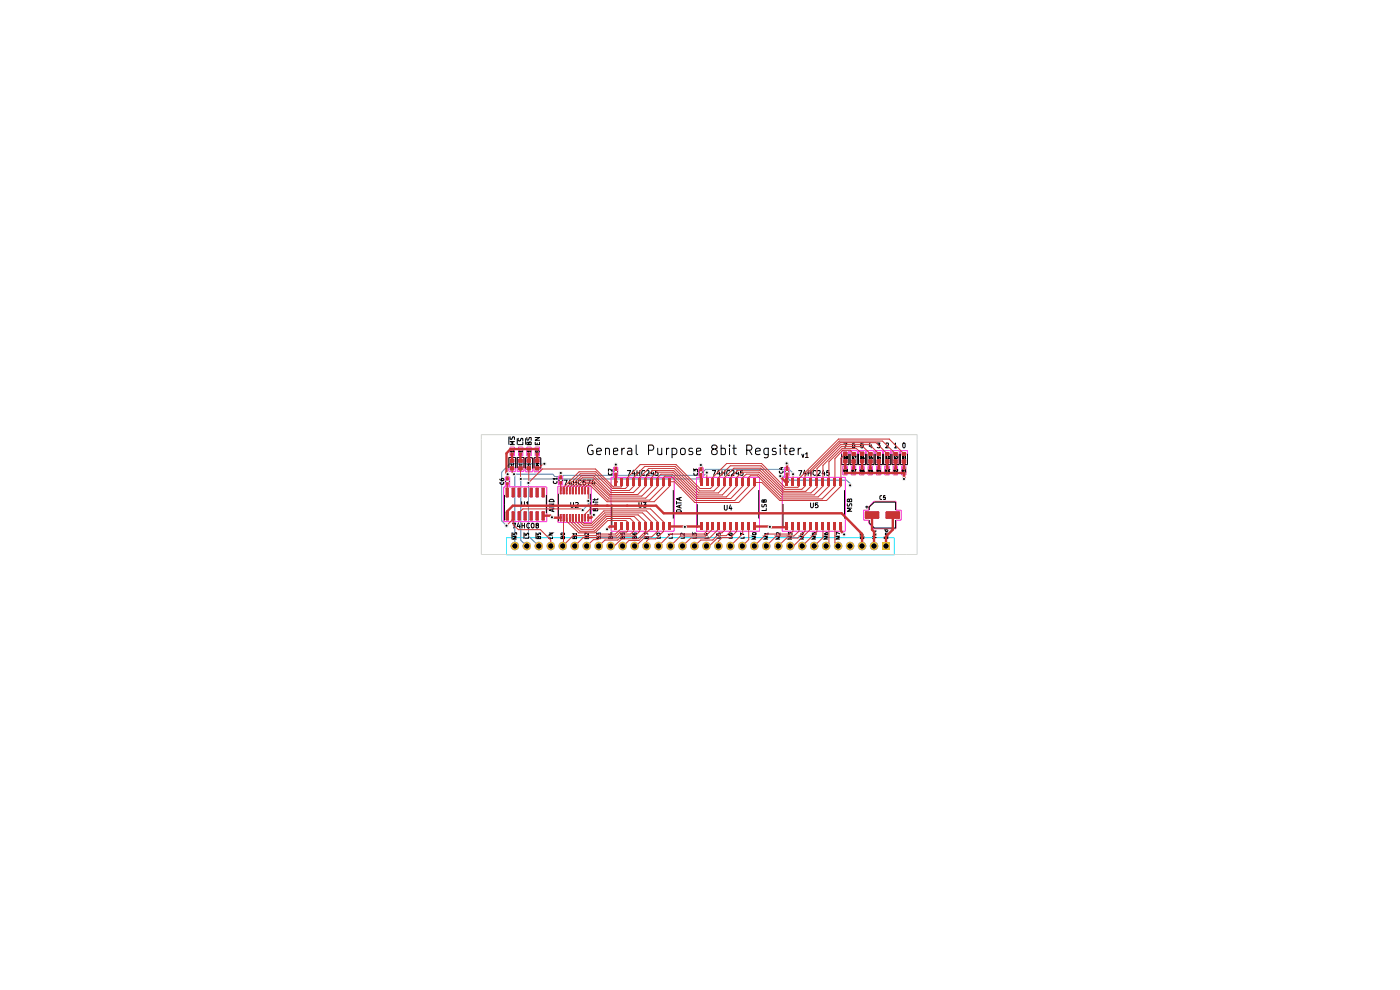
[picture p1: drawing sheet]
<svg xmlns="http://www.w3.org/2000/svg" width="297mm" height="210mm" viewBox="0 0 297 210" stroke-linecap="round" stroke-linejoin="round" font-family="sans-serif">
<path d="M107.4 114h82.3v3.7h-82.3z" fill="none" stroke="#26e9ff" stroke-width=".21"/>
<g fill="#02ffee">
<path d="M187.1 115h1.7v1.7h-1.7z"/>
<circle cx="109.2" cy="115.8" r=".89"/>
<circle cx="111.8" cy="115.8" r=".89"/>
<circle cx="114.3" cy="115.8" r=".89"/>
<circle cx="116.8" cy="115.8" r=".89"/>
<circle cx="119.4" cy="115.8" r=".89"/>
<circle cx="121.9" cy="115.8" r=".89"/>
<circle cx="124.5" cy="115.8" r=".89"/>
<circle cx="127" cy="115.8" r=".89"/>
<circle cx="129.5" cy="115.8" r=".89"/>
<circle cx="132.1" cy="115.8" r=".89"/>
<circle cx="134.6" cy="115.8" r=".89"/>
<circle cx="137.2" cy="115.8" r=".89"/>
<circle cx="139.7" cy="115.8" r=".89"/>
<circle cx="142.2" cy="115.8" r=".89"/>
<circle cx="144.8" cy="115.8" r=".89"/>
<circle cx="147.3" cy="115.8" r=".89"/>
<circle cx="149.9" cy="115.8" r=".89"/>
<circle cx="152.4" cy="115.8" r=".89"/>
<circle cx="154.9" cy="115.8" r=".89"/>
<circle cx="157.5" cy="115.8" r=".89"/>
<circle cx="160" cy="115.8" r=".89"/>
<circle cx="162.6" cy="115.8" r=".89"/>
<circle cx="165.1" cy="115.8" r=".89"/>
<circle cx="167.6" cy="115.8" r=".89"/>
<circle cx="170.2" cy="115.8" r=".89"/>
<circle cx="172.7" cy="115.8" r=".89"/>
<circle cx="175.3" cy="115.8" r=".89"/>
<circle cx="177.8" cy="115.8" r=".89"/>
<circle cx="180.3" cy="115.8" r=".89"/>
<circle cx="182.9" cy="115.8" r=".89"/>
<circle cx="185.4" cy="115.8" r=".89"/>
</g>
<path d="M115.5 98.4h-7.4l-1.7 1.8v10.3l1 1M107.4 111.5h.1M112.1 102.4v11.3l2.2 2.1M124.8 106.3h.1M124.8 106.3v.7l-1.2 1.2M149.9 100.2l-1.3 1.4h-38.1v13l1.3 1.2M165.5 101h1.2l.9 .9h12l.7 .6v.5M168.2 100.6v-.3l-.8-.7h-17.7l-1.3 1.2h-28.9l-.2 .3h-1.6l-.4-.5h-8.2l.1 .2v15" fill="none" stroke="#4d7fc4" stroke-width=".21"/>
<path d="M102.1 92.2h92.5v25.4h-92.5z" fill="none" stroke="#d0d2cd" stroke-width=".21"/>
<g fill="none" stroke="#ff26e2" stroke-width=".21">
<path d="M107.9 97h1.5v3h-1.5zM108.2 94.8h.9v1.9h-.9zM109.7 97h1.5v3h-1.5zM110 94.8h.9v1.9h-.9zM111.5 97.1h1.4v3h-1.4zM111.8 94.8h.9v1.9h-.9zM113.3 97.1h1.4v3h-1.4zM113.5 94.8h1v1.9h-1zM130.1 99.1h1v1.9h-1zM148.3 99.2h.9v1.8h-.9zM166.5 99.1h.9v1.9h-.9zM178.6 95.6h1.5v3h-1.5z"/>
<path d="M178.8 98.9h.9v1.9h-.9zM180.3 95.6h1.6v3h-1.6zM180.6 98.9h.9v1.9h-.9zM182.1 95.6h1.5v3h-1.5zM182.4 98.9h.9v1.9h-.9zM183.9 95.6h1.5v3h-1.5zM184.1 98.9h1v1.9h-1zM185.7 95.6h1.5v3h-1.5zM185.9 98.9h1v1.9h-1zM187.5 95.6h1.5v3h-1.5zM187.7 98.9h.9v1.9h-.9zM189.2 95.6h1.6v3h-1.6z"/>
<path d="M189.5 98.9h.9v1.9h-.9zM191 95.6h1.5v3h-1.5zM191.3 98.9h.9v1.9h-.9zM106.8 103.3h9.2v7.4h-9.2zM107.2 101.2h.9v1.8h-.9zM118.4 103.1h7v7.7h-7zM118.4 101h1v1.8h-1zM129.6 101.3h13.4v11.4h-13.4zM147.7 101.3h13.4v11.4h-13.4zM165.9 101.3h13.4v11.4h-13.4zM183.2 108.2h1.1v-.7l1.1-1.2h4.7v1.9h1.1v2.1h-1.1v1.9h-4.7l-1.1-1.2v-.7h-1.1z"/>
</g>
<path d="M120.1 103.5h.2v1.2h-.2z" fill="#b4a09a"/>
<path d="M120.1 103.5h.2v1.2h-.2z" fill="none" stroke="#b4a09a" stroke-width=".21"/>
<path d="M120.8 103.5h.2v1.2h-.2z" fill="#b4a09a"/>
<path d="M120.8 103.5h.2v1.2h-.2z" fill="none" stroke="#b4a09a" stroke-width=".21"/>
<path d="M121.4 103.5h.3v1.2h-.3z" fill="#b4a09a"/>
<path d="M121.4 103.5h.3v1.2h-.3z" fill="none" stroke="#b4a09a" stroke-width=".21"/>
<path d="M122.1 103.5h.2v1.2h-.2z" fill="#b4a09a"/>
<path d="M122.1 103.5h.2v1.2h-.2z" fill="none" stroke="#b4a09a" stroke-width=".21"/>
<path d="M122.8 103.5h.1v1.2h-.1z" fill="#b4a09a"/>
<path d="M122.8 103.5h.1v1.2h-.1z" fill="none" stroke="#b4a09a" stroke-width=".21"/>
<path d="M123.4 103.5h.2v1.2h-.2z" fill="#b4a09a"/>
<path d="M123.4 103.5h.2v1.2h-.2z" fill="none" stroke="#b4a09a" stroke-width=".21"/>
<path d="M124 103.5h.2v1.2h-.2z" fill="#b4a09a"/>
<path d="M124 103.5h.2v1.2h-.2z" fill="none" stroke="#b4a09a" stroke-width=".21"/>
<path d="M124.7 103.5h.2v1.2h-.2z" fill="#b4a09a"/>
<path d="M124.7 103.5h.2v1.2h-.2z" fill="none" stroke="#b4a09a" stroke-width=".21"/>
<path d="M124.7 109.1h.2v1.4h-.2z" fill="#b4a09a"/>
<path d="M124.7 109.1h.2v1.4h-.2z" fill="none" stroke="#b4a09a" stroke-width=".21"/>
<path d="M124 109.1h.2v1.4h-.2z" fill="#b4a09a"/>
<path d="M124 109.1h.2v1.4h-.2z" fill="none" stroke="#b4a09a" stroke-width=".21"/>
<path d="M123.4 109.1h.2v1.4h-.2z" fill="#b4a09a"/>
<path d="M123.4 109.1h.2v1.4h-.2z" fill="none" stroke="#b4a09a" stroke-width=".21"/>
<path d="M122.8 109.1h.1v1.4h-.1z" fill="#b4a09a"/>
<path d="M122.8 109.1h.1v1.4h-.1z" fill="none" stroke="#b4a09a" stroke-width=".21"/>
<path d="M122.1 109.1h.2v1.4h-.2z" fill="#b4a09a"/>
<path d="M122.1 109.1h.2v1.4h-.2z" fill="none" stroke="#b4a09a" stroke-width=".21"/>
<path d="M121.4 109.1h.3v1.4h-.3z" fill="#b4a09a"/>
<path d="M121.4 109.1h.3v1.4h-.3z" fill="none" stroke="#b4a09a" stroke-width=".21"/>
<path d="M120.8 109.1h.2v1.4h-.2z" fill="#b4a09a"/>
<path d="M120.8 109.1h.2v1.4h-.2z" fill="none" stroke="#b4a09a" stroke-width=".21"/>
<path d="M120.1 109.1h.2v1.4h-.2z" fill="#b4a09a"/>
<path d="M120.1 109.1h.2v1.4h-.2z" fill="none" stroke="#b4a09a" stroke-width=".21"/>
<path d="M119.5 109.1h.2v1.4h-.2z" fill="#b4a09a"/>
<path d="M119.5 109.1h.2v1.4h-.2z" fill="none" stroke="#b4a09a" stroke-width=".21"/>
<path d="M118.9 109.1h.1v1.4h-.1z" fill="#b4a09a"/>
<path d="M118.9 109.1h.1v1.4h-.1z" fill="none" stroke="#b4a09a" stroke-width=".21"/>
<g fill="#b4a09a">
<path d="M169.2 101.4h.6v1.6h-.6z"/>
<path d="M170.4 101.4h.6v1.6h-.6z"/>
<path d="M171.7 101.4h.6v1.6h-.6z"/>
<path d="M173 101.4h.6v1.6h-.6z"/>
<path d="M174.2 101.4h.6v1.6h-.6z"/>
<path d="M166.8 99.5h.3v.2h-.3z"/>
</g>
<path d="M166.8 99.5h.3v.2h-.3z" fill="none" stroke="#b4a09a" stroke-width=".25"/>
<path d="M166.8 100.4h.3v.3h-.3z" fill="#b4a09a"/>
<path d="M166.8 100.4h.3v.3h-.3z" fill="none" stroke="#b4a09a" stroke-width=".25"/>
<g fill="#b4a09a">
<path d="M175.5 101.4h.6v1.6h-.6z"/>
<path d="M176.8 101.4h.6v1.6h-.6z"/>
<path d="M178.1 101.4h.5v1.6h-.5z"/>
<path d="M178.1 110.9h.5v1.5h-.5z"/>
<path d="M176.8 110.9h.6v1.5h-.6z"/>
<path d="M175.5 110.9h.6v1.5h-.6z"/>
<path d="M174.2 110.9h.6v1.5h-.6z"/>
<path d="M169.2 110.9h.6v1.5h-.6z"/>
<path d="M170.4 110.9h.6v1.5h-.6z"/>
<path d="M171.7 110.9h.6v1.5h-.6z"/>
<path d="M173 110.9h.6v1.5h-.6z"/>
<path d="M166.6 101.4h.6v1.6h-.6z"/>
<path d="M167.9 101.4h.6v1.6h-.6z"/>
<path d="M166.6 110.9h.6v1.5h-.6z"/>
<path d="M167.9 110.9h.6v1.5h-.6z"/>
<path d="M159.9 110.9h.5v1.5h-.5z"/>
<path d="M158.6 110.9h.6v1.5h-.6z"/>
<path d="M157.3 110.9h.6v1.5h-.6z"/>
<path d="M156 110.9h.6v1.5h-.6z"/>
<path d="M152.2 110.9h.6v1.5h-.6z"/>
<path d="M153.5 110.9h.6v1.5h-.6z"/>
<path d="M154.8 110.9h.6v1.5h-.6z"/>
<path d="M151 101.4h.6v1.6h-.6z"/>
<path d="M152.2 101.4h.6v1.6h-.6z"/>
<path d="M153.5 101.4h.6v1.6h-.6z"/>
<path d="M154.8 101.4h.6v1.6h-.6z"/>
<path d="M156 101.4h.6v1.6h-.6z"/>
<path d="M157.3 101.4h.6v1.6h-.6z"/>
<path d="M158.6 101.4h.6v1.6h-.6z"/>
<path d="M159.9 101.4h.5v1.6h-.5z"/>
<path d="M148.4 101.4h.6v1.6h-.6z"/>
<path d="M149.7 101.4h.6v1.6h-.6z"/>
<path d="M148.4 110.9h.6v1.5h-.6z"/>
<path d="M149.7 110.9h.6v1.5h-.6z"/>
<path d="M151 110.9h.6v1.5h-.6z"/>
<path d="M148.5 99.5h.3v.3h-.3z"/>
</g>
<path d="M148.5 99.5h.3v.3h-.3z" fill="none" stroke="#b4a09a" stroke-width=".25"/>
<path d="M148.5 100.5h.3v.3h-.3z" fill="#b4a09a"/>
<path d="M148.5 100.5h.3v.3h-.3z" fill="none" stroke="#b4a09a" stroke-width=".25"/>
<g fill="#b4a09a">
<path d="M132.8 101.4h.6v1.6h-.6z"/>
<path d="M134.1 101.4h.6v1.6h-.6z"/>
<path d="M135.4 101.4h.6v1.6h-.6z"/>
<path d="M136.7 101.4h.5v1.6h-.5z"/>
<path d="M137.9 101.4h.6v1.6h-.6z"/>
<path d="M139.2 101.4h.6v1.6h-.6z"/>
<path d="M140.5 101.4h.6v1.6h-.6z"/>
<path d="M141.7 101.4h.6v1.6h-.6z"/>
<path d="M141.7 110.9h.6v1.5h-.6z"/>
<path d="M140.5 110.9h.6v1.5h-.6z"/>
<path d="M139.2 110.9h.6v1.5h-.6z"/>
<path d="M137.9 110.9h.6v1.5h-.6z"/>
<path d="M134.1 110.9h.6v1.5h-.6z"/>
<path d="M135.4 110.9h.6v1.5h-.6z"/>
<path d="M136.7 110.9h.5v1.5h-.5z"/>
<path d="M130.3 101.4h.6v1.6h-.6z"/>
<path d="M131.6 101.4h.6v1.6h-.6z"/>
<path d="M130.3 110.9h.6v1.5h-.6z"/>
<path d="M131.6 110.9h.6v1.5h-.6z"/>
<path d="M132.8 110.9h.6v1.5h-.6z"/>
<path d="M130.5 99.5h.3v.2h-.3z"/>
</g>
<path d="M130.5 99.5h.3v.2h-.3z" fill="none" stroke="#b4a09a" stroke-width=".25"/>
<path d="M130.5 100.4h.3v.3h-.3z" fill="#b4a09a"/>
<path d="M130.5 100.4h.3v.3h-.3z" fill="none" stroke="#b4a09a" stroke-width=".25"/>
<path d="M107.4 101.5h.4v.3h-.4z" fill="#b4a09a"/>
<path d="M107.4 101.5h.4v.3h-.4z" fill="none" stroke="#b4a09a" stroke-width=".25"/>
<path d="M107.4 102.4h.4v.3h-.4z" fill="#b4a09a"/>
<path d="M107.4 102.4h.4v.3h-.4z" fill="none" stroke="#b4a09a" stroke-width=".25"/>
<path d="M107.4 103.6h.4v1.7h-.4z" fill="#b4a09a"/>
<path d="M107.4 103.6h.4v1.7h-.4z" fill="none" stroke="#b4a09a" stroke-width=".34"/>
<path d="M108.7 103.6h.4v1.7h-.4z" fill="#b4a09a"/>
<path d="M108.7 103.6h.4v1.7h-.4z" fill="none" stroke="#b4a09a" stroke-width=".34"/>
<path d="M110 103.6h.3v1.7h-.3z" fill="#b4a09a"/>
<path d="M110 103.6h.3v1.7h-.3z" fill="none" stroke="#b4a09a" stroke-width=".34"/>
<path d="M118.9 103.5h.1v1.2h-.1z" fill="#b4a09a"/>
<path d="M118.9 103.5h.1v1.2h-.1z" fill="none" stroke="#b4a09a" stroke-width=".21"/>
<path d="M119.5 103.5h.2v1.2h-.2z" fill="#b4a09a"/>
<path d="M119.5 103.5h.2v1.2h-.2z" fill="none" stroke="#b4a09a" stroke-width=".21"/>
<path d="M111.3 103.6h.3v1.7h-.3z" fill="#b4a09a"/>
<path d="M111.3 103.6h.3v1.7h-.3z" fill="none" stroke="#b4a09a" stroke-width=".34"/>
<path d="M112.5 103.6h.4v1.7h-.4z" fill="#b4a09a"/>
<path d="M112.5 103.6h.4v1.7h-.4z" fill="none" stroke="#b4a09a" stroke-width=".34"/>
<path d="M113.8 103.6h.3v1.7h-.3z" fill="#b4a09a"/>
<path d="M113.8 103.6h.3v1.7h-.3z" fill="none" stroke="#b4a09a" stroke-width=".34"/>
<path d="M115.1 103.6h.3v1.7h-.3z" fill="#b4a09a"/>
<path d="M115.1 103.6h.3v1.7h-.3z" fill="none" stroke="#b4a09a" stroke-width=".34"/>
<path d="M118.8 101.3h.3v.2h-.3z" fill="#b4a09a"/>
<path d="M118.8 101.3h.3v.2h-.3z" fill="none" stroke="#b4a09a" stroke-width=".25"/>
<path d="M118.8 102.2h.3v.3h-.3z" fill="#b4a09a"/>
<path d="M118.8 102.2h.3v.3h-.3z" fill="none" stroke="#b4a09a" stroke-width=".25"/>
<path d="M115.1 108.6h.3v1.6h-.3z" fill="#b4a09a"/>
<path d="M115.1 108.6h.3v1.6h-.3z" fill="none" stroke="#b4a09a" stroke-width=".34"/>
<path d="M113.8 108.6h.3v1.6h-.3z" fill="#b4a09a"/>
<path d="M113.8 108.6h.3v1.6h-.3z" fill="none" stroke="#b4a09a" stroke-width=".34"/>
<path d="M112.5 108.6h.4v1.6h-.4z" fill="#b4a09a"/>
<path d="M112.5 108.6h.4v1.6h-.4z" fill="none" stroke="#b4a09a" stroke-width=".34"/>
<path d="M111.3 108.6h.3v1.6h-.3z" fill="#b4a09a"/>
<path d="M111.3 108.6h.3v1.6h-.3z" fill="none" stroke="#b4a09a" stroke-width=".34"/>
<path d="M110 108.6h.3v1.6h-.3z" fill="#b4a09a"/>
<path d="M110 108.6h.3v1.6h-.3z" fill="none" stroke="#b4a09a" stroke-width=".34"/>
<path d="M108.7 108.6h.4v1.6h-.4z" fill="#b4a09a"/>
<path d="M108.7 108.6h.4v1.6h-.4z" fill="none" stroke="#b4a09a" stroke-width=".34"/>
<path d="M107.4 108.6h.4v1.6h-.4z" fill="#b4a09a"/>
<path d="M107.4 108.6h.4v1.6h-.4z" fill="none" stroke="#b4a09a" stroke-width=".34"/>
<path d="M110.2 95.2h.4v.2h-.4z" fill="#b4a09a"/>
<path d="M110.2 95.2h.4v.2h-.4z" fill="none" stroke="#b4a09a" stroke-width=".25"/>
<path d="M112 95.2h.4v.2h-.4z" fill="#b4a09a"/>
<path d="M112 95.2h.4v.2h-.4z" fill="none" stroke="#b4a09a" stroke-width=".25"/>
<path d="M112 96.2h.4v.2h-.4z" fill="#b4a09a"/>
<path d="M112 96.2h.4v.2h-.4z" fill="none" stroke="#b4a09a" stroke-width=".25"/>
<path d="M113.8 95.2h.3v.2h-.3z" fill="#b4a09a"/>
<path d="M113.8 95.2h.3v.2h-.3z" fill="none" stroke="#b4a09a" stroke-width=".25"/>
<path d="M113.8 96.2h.3v.2h-.3z" fill="#b4a09a"/>
<path d="M113.8 96.2h.3v.2h-.3z" fill="none" stroke="#b4a09a" stroke-width=".25"/>
<path d="M108.5 95.2h.3v.2h-.3z" fill="#b4a09a"/>
<path d="M108.5 95.2h.3v.2h-.3z" fill="none" stroke="#b4a09a" stroke-width=".25"/>
<path d="M108.5 96.2h.3v.2h-.3z" fill="#b4a09a"/>
<path d="M108.5 96.2h.3v.2h-.3z" fill="none" stroke="#b4a09a" stroke-width=".25"/>
<path d="M110.2 96.2h.4v.2h-.4z" fill="#b4a09a"/>
<path d="M110.2 96.2h.4v.2h-.4z" fill="none" stroke="#b4a09a" stroke-width=".25"/>
<path d="M108.4 97.5h.5v.5h-.5z" fill="#b4a09a"/>
<path d="M108.4 97.5h.5v.5h-.5z" fill="none" stroke="#b4a09a" stroke-width=".42"/>
<path d="M108.4 99.1h.5v.5h-.5z" fill="#b4a09a"/>
<path d="M108.4 99.1h.5v.5h-.5z" fill="none" stroke="#b4a09a" stroke-width=".42"/>
<path d="M110.2 99.1h.5v.5h-.5z" fill="#b4a09a"/>
<path d="M110.2 99.1h.5v.5h-.5z" fill="none" stroke="#b4a09a" stroke-width=".42"/>
<path d="M110.2 97.5h.5v.5h-.5z" fill="#b4a09a"/>
<path d="M110.2 97.5h.5v.5h-.5z" fill="none" stroke="#b4a09a" stroke-width=".42"/>
<path d="M111.9 99.1h.5v.5h-.5z" fill="#b4a09a"/>
<path d="M111.9 99.1h.5v.5h-.5z" fill="none" stroke="#b4a09a" stroke-width=".42"/>
<path d="M111.9 97.5h.5v.5h-.5z" fill="#b4a09a"/>
<path d="M111.9 97.5h.5v.5h-.5z" fill="none" stroke="#b4a09a" stroke-width=".42"/>
<path d="M113.7 99.1h.5v.5h-.5z" fill="#b4a09a"/>
<path d="M113.7 99.1h.5v.5h-.5z" fill="none" stroke="#b4a09a" stroke-width=".42"/>
<path d="M113.7 97.5h.5v.5h-.5z" fill="#b4a09a"/>
<path d="M113.7 97.5h.5v.5h-.5z" fill="none" stroke="#b4a09a" stroke-width=".42"/>
<path d="M179.2 100.2h.3v.3h-.3z" fill="#b4a09a"/>
<path d="M179.2 100.2h.3v.3h-.3z" fill="none" stroke="#b4a09a" stroke-width=".25"/>
<path d="M180.9 100.2h.4v.3h-.4z" fill="#b4a09a"/>
<path d="M180.9 100.2h.4v.3h-.4z" fill="none" stroke="#b4a09a" stroke-width=".25"/>
<path d="M180.9 99.2h.4v.3h-.4z" fill="#b4a09a"/>
<path d="M180.9 99.2h.4v.3h-.4z" fill="none" stroke="#b4a09a" stroke-width=".25"/>
<path d="M182.7 100.2h.3v.3h-.3z" fill="#b4a09a"/>
<path d="M182.7 100.2h.3v.3h-.3z" fill="none" stroke="#b4a09a" stroke-width=".25"/>
<path d="M182.7 99.2h.3v.3h-.3z" fill="#b4a09a"/>
<path d="M182.7 99.2h.3v.3h-.3z" fill="none" stroke="#b4a09a" stroke-width=".25"/>
<path d="M184.5 100.2h.3v.3h-.3z" fill="#b4a09a"/>
<path d="M184.5 100.2h.3v.3h-.3z" fill="none" stroke="#b4a09a" stroke-width=".25"/>
<path d="M184.5 99.2h.3v.3h-.3z" fill="#b4a09a"/>
<path d="M184.5 99.2h.3v.3h-.3z" fill="none" stroke="#b4a09a" stroke-width=".25"/>
<path d="M186.3 99.2h.3v.3h-.3z" fill="#b4a09a"/>
<path d="M186.3 99.2h.3v.3h-.3z" fill="none" stroke="#b4a09a" stroke-width=".25"/>
<path d="M186.3 100.2h.3v.3h-.3z" fill="#b4a09a"/>
<path d="M186.3 100.2h.3v.3h-.3z" fill="none" stroke="#b4a09a" stroke-width=".25"/>
<path d="M188 100.2h.4v.3h-.4z" fill="#b4a09a"/>
<path d="M188 100.2h.4v.3h-.4z" fill="none" stroke="#b4a09a" stroke-width=".25"/>
<path d="M188 99.2h.4v.3h-.4z" fill="#b4a09a"/>
<path d="M188 99.2h.4v.3h-.4z" fill="none" stroke="#b4a09a" stroke-width=".25"/>
<path d="M189.8 100.2h.4v.3h-.4z" fill="#b4a09a"/>
<path d="M189.8 100.2h.4v.3h-.4z" fill="none" stroke="#b4a09a" stroke-width=".25"/>
<path d="M188.1 108.7h2.6v1.1h-2.6z" fill="#b4a09a"/>
<path d="M188.1 108.7h2.6v1.1h-2.6z" fill="none" stroke="#b4a09a" stroke-width=".51"/>
<path d="M183.7 108.7h2.6v1.1h-2.6z" fill="#b4a09a"/>
<path d="M183.7 108.7h2.6v1.1h-2.6z" fill="none" stroke="#b4a09a" stroke-width=".51"/>
<path d="M179.2 99.2h.3v.3h-.3z" fill="#b4a09a"/>
<path d="M179.2 99.2h.3v.3h-.3z" fill="none" stroke="#b4a09a" stroke-width=".25"/>
<path d="M179.1 96h.5v.5h-.5z" fill="#b4a09a"/>
<path d="M179.1 96h.5v.5h-.5z" fill="none" stroke="#b4a09a" stroke-width=".42"/>
<path d="M179.1 97.6h.5v.4h-.5z" fill="#b4a09a"/>
<path d="M179.1 97.6h.5v.4h-.5z" fill="none" stroke="#b4a09a" stroke-width=".42"/>
<path d="M180.8 96.1h.6v.4h-.6z" fill="#b4a09a"/>
<path d="M180.8 96.1h.6v.4h-.6z" fill="none" stroke="#b4a09a" stroke-width=".42"/>
<path d="M180.8 97.6h.6v.5h-.6z" fill="#b4a09a"/>
<path d="M180.8 97.6h.6v.5h-.6z" fill="none" stroke="#b4a09a" stroke-width=".42"/>
<path d="M182.6 96h.5v.5h-.5z" fill="#b4a09a"/>
<path d="M182.6 96h.5v.5h-.5z" fill="none" stroke="#b4a09a" stroke-width=".42"/>
<path d="M182.6 97.6h.5v.4h-.5z" fill="#b4a09a"/>
<path d="M182.6 97.6h.5v.4h-.5z" fill="none" stroke="#b4a09a" stroke-width=".42"/>
<path d="M184.4 96.1h.5v.4h-.5z" fill="#b4a09a"/>
<path d="M184.4 96.1h.5v.4h-.5z" fill="none" stroke="#b4a09a" stroke-width=".42"/>
<path d="M184.4 97.6h.5v.5h-.5z" fill="#b4a09a"/>
<path d="M184.4 97.6h.5v.5h-.5z" fill="none" stroke="#b4a09a" stroke-width=".42"/>
<path d="M186.2 96.1h.5v.4h-.5z" fill="#b4a09a"/>
<path d="M186.2 96.1h.5v.4h-.5z" fill="none" stroke="#b4a09a" stroke-width=".42"/>
<path d="M186.2 97.6h.5v.5h-.5z" fill="#b4a09a"/>
<path d="M186.2 97.6h.5v.5h-.5z" fill="none" stroke="#b4a09a" stroke-width=".42"/>
<path d="M188 96.1h.5v.4h-.5z" fill="#b4a09a"/>
<path d="M188 96.1h.5v.4h-.5z" fill="none" stroke="#b4a09a" stroke-width=".42"/>
<path d="M188 97.6h.5v.5h-.5z" fill="#b4a09a"/>
<path d="M188 97.6h.5v.5h-.5z" fill="none" stroke="#b4a09a" stroke-width=".42"/>
<path d="M189.8 99.2h.4v.3h-.4z" fill="#b4a09a"/>
<path d="M189.8 99.2h.4v.3h-.4z" fill="none" stroke="#b4a09a" stroke-width=".25"/>
<path d="M191.6 100.2h.3v.3h-.3z" fill="#b4a09a"/>
<path d="M191.6 100.2h.3v.3h-.3z" fill="none" stroke="#b4a09a" stroke-width=".25"/>
<path d="M191.6 99.2h.3v.3h-.3z" fill="#b4a09a"/>
<path d="M191.6 99.2h.3v.3h-.3z" fill="none" stroke="#b4a09a" stroke-width=".25"/>
<path d="M189.7 96.1h.5v.4h-.5z" fill="#b4a09a"/>
<path d="M189.7 96.1h.5v.4h-.5z" fill="none" stroke="#b4a09a" stroke-width=".42"/>
<path d="M189.7 97.6h.5v.5h-.5z" fill="#b4a09a"/>
<path d="M189.7 97.6h.5v.5h-.5z" fill="none" stroke="#b4a09a" stroke-width=".42"/>
<path d="M191.5 96.1h.5v.4h-.5z" fill="#b4a09a"/>
<path d="M191.5 96.1h.5v.4h-.5z" fill="none" stroke="#b4a09a" stroke-width=".42"/>
<path d="M191.5 97.6h.5v.5h-.5z" fill="#b4a09a"/>
<path d="M191.5 97.6h.5v.5h-.5z" fill="none" stroke="#b4a09a" stroke-width=".42"/>
<g fill="none" stroke="#000" stroke-width=".21">
<path d="M107.9 99.3v-2.3h1.5v2.3M107.9 92.6v1.7M108.2 92.6v.5h.4l.1-.4 .3-.1 .1 .1v.5M108.3 95.6v.3M108.4 99l.4-.1 .1 .3h-.5zM108.7 96.4v-.3h-.2l-.1 .3h.5M108.9 98.6h-.5l.2 .2M108.9 98v.3l-.2-.3h-.3l.1 .3M108.9 95.8h-.5l.2 .2M108.9 95.2v.3l-.2-.3h-.3l.1 .3M108.9 95.6v.4M108.9 98.4v.4"/>
<path d="M108.9 96.1l-.2 .2M109.1 95.6v.3M109.1 93.6h-.9l.7 .4-.7 .3h.9M109.7 99.3v-2.3h1.5v2.3M109.7 93v1.3M110 93v.5h.4l.1-.5h.2h.2v.6M110.1 95.6v.3M110.2 99l.4-.1 .1 .3h-.5zM110.4 96.4v-.3h-.1l-.1 .3h.5M110.7 95.8h-.5l.2 .2M110.7 95.3h-.5l.2 .2M110.7 98.6h-.5l.2 .2"/>
<path d="M110.7 98.1h-.5l.2 .2M110.7 96.1l-.3 .2M110.7 95.2v.3M110.7 95.6v.4M110.7 98v.3M110.7 98.4v.4M110.8 95.6v.3M110.9 93.8v.5h-1M111.5 93v1.3M111.5 99.4v-2.3h1.4v2.3M111.8 92.8v.4l.1 .2 .3-.2 .2-.4h.2l.1 .6M111.8 95.6v.3"/>
<path d="M112 95.3l.4-.1 .1 .2-.4 .1zM112 99l.4-.1 .1 .3h-.5zM112 98.1l.4-.1 .1 .2-.4 .1zM112.2 94l.2-.3 .3 .1v.5h-.9v-.4l.3-.1 .1 .5M112.2 96.4v-.3l-.2 .1v.2h.5M112.5 95.8h-.5l.1 .2M112.5 98.6h-.5l.1 .2M112.5 96.1l-.3 .2M112.5 95.6v.4M112.5 98.4v.4M112.6 95.6v.3M113.3 99.4v-2.3h1.4v2.3"/>
<path d="M113.5 93.8v.5h1v-.5M113.5 92.8h1l-1 .6h1M113.6 95.6v.3M113.7 98.8l.5-.1 .1 .3h-.6zM114 94v.3M114 96.2v-.3h-.2l-.1 .3h.6M114 95.5l.1 .1-.3 .1-.1-.2h.5l.1 .1M114 98.3l.1 .1-.3 .1-.1-.2h.5l.1 .1M114.3 95.9l-.3 .2M114.4 95.6v.3M125.7 94.5a.93 .93 0 0 0-1 .3 .93 .93 0 0 0 0 1.1 .67 .67 0 0 0 1.1 .4v-.7h-.3M126.6 95.8l1-.2v-.2a.6 .6 0 0 0-.9-.2l-.1 1a.6 .6 0 0 0 .8 .2"/>
<path d="M128.4 95.2h.1a.48 .48 0 0 1 .8 .2v1M128.4 95.1v1.3M129.8 99.5v.4l-.4-.4h-.3l.1 .4M130.1 95.8l1-.2-.1-.4-.6-.1-.3 .3 .1 1h.8M130.3 100v.2M131 100v.2M131.9 95.1v1.3M132.5 95.1l-.5 .1-.1 .3M133.1 99.8h.7l-.5 1M133.2 95.2h.7l.1 1.2M134 95.6l-.7 .1-.2 .2v.3l.2 .2h.7M134.4 99.7l-.3 .8h.7"/>
<path d="M135 94.4v1.8l.3 .2M135.1 99.8v1M135.7 99.8v1M136.7 99.9l-.4-.1-.2 .3v.5l.4 .2h.2M137.2 99.9l.4-.1 .1 .4-.6 .6h.6M137.6 95.5l.9-.1 .2-.3-.2-.6-.9-.1v2M138.3 99.7l-.2 .8h.6M139.5 95.1v1.1a.52 .52 0 0 0 .9 .1M139.5 99.8h-.4l-.1 .5 .4-.1 .2 .2-.1 .4h-.5M140.4 95.1v1.3M141.4 95.1v1.3M141.9 95.1l-.3 .1-.2 .3"/>
<path d="M142.6 95.2a.67 .67 0 0 1 1 .3v.5a.67 .67 0 0 1-1 .4M142.6 95.1v2M144.4 95.2l.3-.1a.49 .49 0 0 1 .7 .4v.5a.52 .52 0 0 1-.5 .4 .52 .52 0 0 1-.5-.4zM146.9 95.2l-.5-.1-.3 .3 .1 .3 .5 .1a.35 .35 0 0 1 .3 .3 .35 .35 0 0 1-.3 .3h-.6M147.7 95.8l1-.2-.1-.4-.6-.1-.3 .3 .1 1h.8M148.3 100v.2M149.1 100v.2M151.1 99.8h.7l-.4 1M151.4 95.2l-.4-.3 .1-.4a.64 .64 0 0 1 1 .4l-.4 .3a.62 .62 0 0 0-.8 .6 .62 .62 0 0 0 .8 .6l.4-.1v-.3a.63 .63 0 0 0-.4-.8M152.4 99.7l-.3 .8h.7M153 95.2h.8a.97 .97 0 0 1 0 1.2h-.8M153 94.4v2"/>
<path d="M153.2 99.8v1M153.8 99.8v1M154.8 99.9l-.5-.1-.1 .3v.5l.3 .2h.3M154.8 94.4v.3M154.8 95.1v1.3M155.2 99.9l.4-.1 .1 .4-.6 .6h.6M155.4 95.1h.8M155.7 94.4v1.8l.5 .2M156.4 99.7l-.3 .8h.6M157.6 99.8h-.5v.5l.4-.1 .1 .2v.4h-.5M158.4 95.5l.9-.1 .2-.3-.2-.6-.9-.1v2M158.9 95.5l.6 .9"/>
<path d="M160.3 95.8l1-.2-.1-.4a.6 .6 0 0 0-.9 .2v.8a.67 .67 0 0 0 .9 .2M163 95.1v1.6a.51 .51 0 0 1-.3 .4 .51 .51 0 0 1-.6-.1M163 95.2h-.8a.97 .97 0 0 0 0 1.2h.8M164.6 95.2l-.5-.1-.3 .3 .1 .3 .5 .1a.35 .35 0 0 1 .3 .3 .35 .35 0 0 1-.3 .3h-.6M165.4 99.9l-.1 .2 .2 .3h.4l.3-.3-.1-.2M165.5 94.4v.3M165.5 95.1v1.3M165.6 99.2h.6M165.8 99.1v.5l-.5-.2M166.2 95.1h.8M166.5 94.4v1.8l.5 .2M166.6 100v.2"/>
<path d="M167.3 100v.2M167.6 95.8l.9-.2-.1-.4-.6-.1-.2 .3v1h.8M169.3 95.1v1.3M169.4 99.8h.7l-.4 1M169.9 95.1l-.5 .1-.1 .3M170.1 96.4l.2 .6 .2-.6M170.7 99.7l-.3 .8h.7M170.9 96.3l.3-.3v1M170.9 97h.5M171.4 99.8v1M172 99.8v1M173.1 99.9l-.5-.1-.1 .3v.5l.3 .2h.3"/>
<path d="M173.5 99.9l.4-.1 .1 .4-.6 .6h.6M174.7 99.7l-.3 .8h.6M175.9 99.8h-.5l-.1 .5 .5-.1 .1 .2v.4h-.6M178.6 96.3v2.3h1.5v-2.3M178.9 99.7v.3M179 94h.7l-.5 1M179 96.8l.3 .2-.1 .3h-.2zM179 99.9h.3l-.1-.3h-.2v.5M179.1 99.9l.2 .2M179.5 97.1v-.2l.2-.1 .1 .2-.3 .1v.1l.2 .1 .1-.1-.2-.1M179.5 99.9v-.2l.2-.1 .1 .2-.3 .1v.1l.2 .1 .1-.2h-.2M179.7 99.7v.3"/>
<path d="M180.3 96.3v2.3h1.6v-2.3M180.7 99.7v.3M180.8 99.9h.3l-.1-.3h-.2v.5M180.8 96.8l.3 .2-.1 .3h-.2zM180.9 99.9l.2 .2M181.2 99.6h.4l-.3 .5M181.2 96.8h.4l-.3 .5M181.3 94h-.3l-.2 .2v.7h.6v-.4l-.2-.2-.4 .3M181.4 99.7v.3M182.1 96.3v2.3h1.5v-2.3M182.5 99.7v.3M182.6 96.8l.2 .2v.3h-.2z"/>
<path d="M182.6 99.9h.2v-.3h-.2v.5M182.7 99.9l.1 .2M183.1 94h-.5v.5l.1-.2 .4 .2v.4h-.5M183.2 99.7v.3M183.3 96.8h-.2l-.1 .4h.3l-.1-.2-.2 .2M183.3 99.6h-.2l-.1 .4h.3l-.1-.2-.2 .1M183.9 96.3v2.3h1.5v-2.3M184.2 99.7v.3M184.4 99.9h.2v-.2l-.2-.1v.5M184.4 96.8l.2 .2-.1 .3h-.1zM184.4 99.9l.2 .2M184.6 93.9l-.2 .8h.6"/>
<path d="M184.8 94.3v.7M185 99.7v.3M185 99.6h-.2v.3l.2-.1 .1 .2h-.3M185 96.8h-.2v.3h.2l.1 .1-.3 .1M185.7 96.3v2.3h1.5v-2.3M186 99.7v.3M186.1 94h.6l-.3 .3 .3 .2v.4h-.6M186.1 99.9h.3v-.2l-.3-.1v.5M186.1 96.8l.3 .2-.1 .3h-.2zM186.2 99.9l.2 .2M186.7 99.6l-.1 .3h.3M186.7 96.8l-.1 .4h.3"/>
<path d="M186.8 99.7v.4M186.8 97v.3M187.5 96.3v2.3h1.5v-2.3M187.8 99.7v.3M187.9 99.9h.3l-.1-.3h-.2v.5M187.9 96.8l.3 .2-.1 .3h-.2zM188 94.1l.4-.1 .1 .4-.6 .6h.6M188 99.9l.2 .2M188.3 99.6h.4l-.2 .2 .2 .2h-.4M188.3 96.8h.4l-.2 .2 .2 .2h-.4M188.6 99.7v.3M189.2 96.3v2.3h1.6v-2.3"/>
<path d="M189.6 99.7v.3M189.7 99.9h.2v-.3h-.2v.5M189.7 96.8l.2 .2v.3h-.2zM189.7 94.2l.3-.2v1M189.7 95h.5M189.8 99.9l.1 .2M190.1 99.7h.4l-.4 .4h.4M190.1 96.9l.2-.1 .2 .2-.4 .3h.4M190.3 99.7v.3M191 96.3v2.3h1.5v-2.3M191.3 99.7v.3M191.5 99.9h.2l-.1-.3h-.1v.5"/>
<path d="M191.5 96.8l.2 .2-.1 .3h-.1zM191.6 99.9l.1 .2M191.6 94h.3l.1 .1v.6l-.1 .3-.4-.3zM191.9 99.8l.2-.2v.5M191.9 97l.2-.2v.5M191.9 97.3h.3M192.1 99.7v.3M106 101.6l.4 .4h.3l.2-.2-.2-.3-.3 .1v.3l.2 .1M106.1 102.2l-.1 .3 .3 .2h.4l.2-.2-.1-.3M107 105v5.4M107.3 102v.2M108 102v.2"/>
<path d="M108.6 112.9v1.4M108.7 111h.7l-.4 1M108.8 113l.1 .4h.2l.2-.4 .3 .1v.3M109.6 113.7h-.8l.6 .3-.6 .3h.8M110 110.9l-.3 .8h.6M110.2 111.3v.7M110.7 106.4v.8l.2 .2 .4-.2v-.8M110.7 111v1M110.7 111.5h.6M111.2 112.9v1.4M111.3 111v1M111.4 113.1v.4h.3l.3-.4 .1 .1v.4"/>
<path d="M111.7 106.7l.2-.3v1M111.7 107.4h.6M112.1 113.8v.4h-.7M112.4 111.1l-.5-.1-.1 .3v.5l.2 .2 .4-.1M112.8 111.1l.3-.1 .2 .2v.6l-.3 .2a.68 .68 0 0 1-.2-.9zM113.7 112.9v1.4M113.9 111.4l-.2-.1v-.2l.4-.1 .1 .3-.5 .2v.4l.2 .1 .3-.1v-.4l-.2-.1M113.9 113.1v.3l.2 .1 .2-.4h.4v.4M114.3 114v-.2h.4v.5h-.8l.1-.5 .3 .1v.4M115.9 105v3.9M116.5 113.8v.5h.7v-.5M116.5 113.1h.7l-.7 .4h.7"/>
<path d="M116.5 106.9h1l-1 .6h1M116.6 106.1l.2-.2h.5l.2 .5h-1zM116.8 114v.3M117.3 107.9v.6M117.5 102.1l-.1 .3 .3 .2 .5-.2v-.3M117.5 107.9l-1 .3 1 .3M118.2 101.6h-.8l.2 .1M118.2 101.3v.4M118.4 104.7v5.9M118.6 101.8v.2M119 113.2l.7-.1 .1 .3-.5 .1-.3-.1zM119.3 101.8v.2"/>
<path d="M119.3 114l.1-.2h.4v.5h-.8l.1-.5 .2 .1v.4M119.6 101.9h.7l-.4 1M120.9 101.8l-.3 .7h.7M121.1 106.6v.8l.1 .2h.3l.2-.2v-.8M121.2 102.2v.7M121.7 101.9v1M121.7 102.4h.6M121.9 114l.1-.2h.3v.5h-.8l.1-.5 .3 .1v.4M122.1 106.7l.5-.1 .1 .2-.7 .8h.7M122.3 101.9v1M122.3 113.2h-.8l.2 .3M122.3 113.1v.4"/>
<path d="M123.3 101.9h-.4l-.2 .2v.5l.3 .3 .3-.1M124.2 101.9h-.5v.5l.1-.2 .4 .2v.4h-.5M124.4 114l.1-.2h.3v.5h-.7l.1-.5 .2 .1v.4M124.5 101.9h.7l-.4 1M124.8 113.1v.4l-.4-.4h-.3l.1 .4M125.2 104.7v4.4M125.8 106.5h.1M125.8 101.8l-.2 .7h.6M125.8 107.4h1M126.1 102.2v.7M126.2 106.5h.6M126.2 105.7v.5"/>
<path d="M126.2 108l.1-.1h.4l.1 .1-.1 .4h-.4l-.1-.5h-.3v.5h.3v-.2M126.2 107.4v-.3l.1-.2h.4l.1 .2-.1 .3M126.6 113.5v-.4l.3 .2 .1-.2h.4l-.1 .4M126.8 105.7l-.1 .3h-.9M127 114v-.2h.4v.5h-.8l.1-.5 .3 .1v.4M129.2 100.3v.4h.6v-.4M129.4 113.1h.5M129.5 114l.1-.2h.3v.5h-.7v-.4h.3v.4M129.7 113v.5l-.6-.2M129.8 106.9v5M131.7 113.1v.3l.3 .1v-.3l.5-.1-.1 .4M132 114l.1-.2h.4v.5h-.8v-.4h.3v.4"/>
<path d="M134.2 113.1v.2l.4 .2 .4-.1v-.3l-.5 .1 .2 .3M134.6 114l.1-.2h.3v.5h-.8v-.4h.4v.4M134.6 100.2v.6M135.1 100.3h.6M135.6 106.6v.9l.1 .1 .4-.1v-.9M136.5 106.6h.6l-.4 .4 .4 .1v.4h-.6M137.1 114l.1-.2h.3v.5h-.7v-.4h.3v.4M137.5 113.3l-.7-.3v.5M138.6 100.2v.6M139.3 113.2l.5-.1 .3 .3-.5 .2zM140.1 113.8v.4h-.8M142.6 113.8v.4h-.7"/>
<path d="M142.6 113.3h-.7l.1 .3M142.6 113.1v.5M142.8 104v6M143.5 108.3l.3-.2h.5l.2 .5h-1zM143.5 106.3v.6M143.5 106.7h1M144.2 105.6v.5M144.2 107.3v.4M144.5 107.1l-1 .3 1 .4M144.5 105.5l-1 .3 1 .4M145.2 113.8v.4h-.8M145.2 113.1v.5l-.6-.5-.2 .1 .1 .4"/>
<path d="M146.9 113.6v-.5l.3 .3 .2-.3 .3 .1-.1 .4M147.2 100.3v.3l.2 .2h.4l.2-.2-.1-.3M147.2 100v-.5l.2 .3 .2-.3 .4 .1-.1 .4M147.7 113.8v.4h-.8M147.9 106.9v5M149.7 113.2h.5M150 113.1v.5l-.6-.2M150.2 113.8v.4h-.7M152 113.2v.3l.4 .1-.1-.4 .1-.1 .4 .1-.1 .4M152.7 100.2v.6M152.8 113.8v.4h-.8M153.2 100.3h.6"/>
<path d="M153.7 107.2v.7l.1 .3h.3l.2-.3v-.7M154.6 113.2v.2l.3 .2 .4-.1v-.3l-.3-.1-.2 .1 .2 .4M154.9 107.1l-.2 .8h.6M155.1 107.5v.7M155.3 113.8v.4h-.7M156.6 100.2v.6M157.9 113.8v.4h-.8M157.9 113.4l-.8-.3v.5M159.6 113.1l.6-.1 .2 .1v.2l-.6 .1-.2-.1zM160.4 113.7h-.8l.6 .3-.6 .3h.8M161 104v6M161.6 107l.1 .5 .4-.1 .1-.4 .4 .1v.4"/>
<path d="M162.1 106.3v-.3l.5 .1v.4h-1v-.4h.5v.4M162.6 107.9v.4h-1M162.9 113.7h-.7l.6 .3-.6 .3h.7M162.9 113.2h-.7l.1 .2M162.9 113v.4M165.5 113.7h-.8l.6 .3-.6 .3h.8M165.5 113v.5l-.4-.5-.4 .1 .1 .3M166.1 106.9v5M167.3 113.5v-.5l.2 .2 .1-.2h.3v.5M168 113.7h-.7l.6 .3-.6 .3h.7M170.1 113.1h.5M170.3 112.9v.5l-.6-.2"/>
<path d="M170.6 113.7h-.8l.6 .3-.6 .3h.8M170.9 100.2v.6M171.4 100.3h.6M172 106.7v.7l.1 .3h.3l.2-.3v-.7M172.3 113v.4h.4v-.4l.4 .1-.1 .3M173.1 113.7h-.8l.6 .3-.6 .3h.8M173.5 106.7h-.5v.5l.1-.2h.2l.3 .3-.1 .3h-.5M174.9 113.1l.1 .3h.6v-.4h-.4l-.1 .2 .2 .2M174.9 100.2v.6M175.6 113.7h-.7l.6 .3-.6 .3h.7M178.2 113.7h-.8l.6 .3-.6 .3h.8M178.2 113.2l-.8-.3v.6"/>
<path d="M179.2 104v6M179.7 106.8l.1 .6 .4-.1 .1-.5 .4 .1v.5M180.2 106.1l.1-.3 .4 .1v.5h-1v-.4l.3-.2 .2 .2v.4M180.7 107.8h-1l.7 .3-.7 .4h1M182.6 113.8l-.1 .4 .3 .1 .5-.1-.1-.4M182.9 113.5v-.3l-.1-.2-.3 .1v.4h.8M183.6 107.5h.6M183.9 107.3v.6M184.4 108.2v-.7l1.1-1h4.5v1.7M184.4 110.3v.6l1.1 1.1h4.5v-1.7M185 113.7l.8 .3-.8 .3M185.3 113.2v.3h.5v-.3"/>
<path d="M185.3 112.5l.1 .3h.3l.1-.3M187.1 105.2l-.2-.1-.3 .3v.4l.3 .2 .2-.1M187.6 113.8v.4l.1 .1 .6-.1v-.4l-.3 .1M187.6 112.4h.7v.2l-.4 .1-.1-.3M187.8 105.1h-.3l-.1 .4h.3l.1 .4h-.4M187.8 113.4h.5M188.3 113.1h-.4v.3M191.9 100.1h.3"/>
</g>
<g fill="#d864ff">
<path d="M124.7 109.1h.2v1.4h-.2z"/>
<circle cx="121.9" cy="115.8" r=".89"/>
<circle cx="124.5" cy="115.8" r=".89"/>
<circle cx="127" cy="115.8" r=".89"/>
</g>
<path d="M124.7 109.1h.2v1.4h-.2z" fill="none" stroke="#d864ff" stroke-width=".21"/>
<g fill="#d864ff">
<path d="M137.9 110.9h.6v1.5h-.6z"/>
<path d="M134.1 110.9h.6v1.5h-.6z"/>
<path d="M135.4 110.9h.6v1.5h-.6z"/>
<path d="M130.3 101.4h.6v1.6h-.6z"/>
<path d="M131.6 101.4h.6v1.6h-.6z"/>
<path d="M132.8 101.4h.6v1.6h-.6z"/>
<path d="M134.1 101.4h.6v1.6h-.6z"/>
<path d="M135.4 101.4h.6v1.6h-.6z"/>
<path d="M130.5 99.5h.3v.2h-.3z"/>
<circle cx="134.6" cy="115.8" r=".89"/>
<circle cx="137.2" cy="115.8" r=".89"/>
<circle cx="139.7" cy="115.8" r=".89"/>
</g>
<path d="M130.5 99.5h.3v.2h-.3z" fill="none" stroke="#d864ff" stroke-width=".25"/>
<path d="M130.5 100.4h.3v.3h-.3z" fill="#d864ff"/>
<path d="M130.5 100.4h.3v.3h-.3z" fill="none" stroke="#d864ff" stroke-width=".25"/>
<g fill="#d864ff">
<path d="M130.3 110.9h.6v1.5h-.6z"/>
<path d="M131.6 110.9h.6v1.5h-.6z"/>
<path d="M132.8 110.9h.6v1.5h-.6z"/>
<path d="M159.9 110.9h.5v1.5h-.5z"/>
<path d="M158.6 110.9h.6v1.5h-.6z"/>
<path d="M167.9 101.4h.6v1.6h-.6z"/>
<path d="M169.2 101.4h.6v1.6h-.6z"/>
<path d="M170.4 101.4h.6v1.6h-.6z"/>
<path d="M171.7 101.4h.6v1.6h-.6z"/>
<path d="M166.8 99.5h.3v.2h-.3z"/>
<circle cx="129.5" cy="115.8" r=".89"/>
<circle cx="132.1" cy="115.8" r=".89"/>
<circle cx="160" cy="115.8" r=".89"/>
<circle cx="162.6" cy="115.8" r=".89"/>
<circle cx="165.1" cy="115.8" r=".89"/>
<circle cx="167.6" cy="115.8" r=".89"/>
</g>
<path d="M166.8 99.5h.3v.2h-.3z" fill="none" stroke="#d864ff" stroke-width=".25"/>
<g fill="#d864ff">
<path d="M166.6 110.9h.6v1.5h-.6z"/>
<path d="M167.9 110.9h.6v1.5h-.6z"/>
<path d="M169.2 110.9h.6v1.5h-.6z"/>
<path d="M170.4 110.9h.6v1.5h-.6z"/>
<path d="M176.8 110.9h.6v1.5h-.6z"/>
<path d="M175.5 110.9h.6v1.5h-.6z"/>
<path d="M174.2 110.9h.6v1.5h-.6z"/>
<path d="M171.7 110.9h.6v1.5h-.6z"/>
<path d="M173 110.9h.6v1.5h-.6z"/>
<path d="M166.6 101.4h.6v1.6h-.6z"/>
<path d="M158.6 101.4h.6v1.6h-.6z"/>
<path d="M159.9 101.4h.5v1.6h-.5z"/>
<path d="M166.8 100.4h.3v.3h-.3z"/>
<circle cx="170.2" cy="115.8" r=".89"/>
</g>
<path d="M166.8 100.4h.3v.3h-.3z" fill="none" stroke="#d864ff" stroke-width=".25"/>
<g fill="#d864ff">
<path d="M148.4 110.9h.6v1.5h-.6z"/>
<path d="M149.7 110.9h.6v1.5h-.6z"/>
<path d="M151 110.9h.6v1.5h-.6z"/>
<path d="M152.2 110.9h.6v1.5h-.6z"/>
<path d="M153.5 101.4h.6v1.6h-.6z"/>
<path d="M154.8 101.4h.6v1.6h-.6z"/>
<path d="M156 101.4h.6v1.6h-.6z"/>
<path d="M157.3 101.4h.6v1.6h-.6z"/>
<path d="M157.3 110.9h.6v1.5h-.6z"/>
<path d="M156 110.9h.6v1.5h-.6z"/>
<path d="M153.5 110.9h.6v1.5h-.6z"/>
<path d="M154.8 110.9h.6v1.5h-.6z"/>
<path d="M136.7 101.4h.5v1.6h-.5z"/>
<path d="M137.9 101.4h.6v1.6h-.6z"/>
<path d="M139.2 101.4h.6v1.6h-.6z"/>
<path d="M140.5 101.4h.6v1.6h-.6z"/>
<path d="M141.7 101.4h.6v1.6h-.6z"/>
<path d="M141.7 110.9h.6v1.5h-.6z"/>
<path d="M140.5 110.9h.6v1.5h-.6z"/>
<path d="M139.2 110.9h.6v1.5h-.6z"/>
<path d="M136.7 110.9h.5v1.5h-.5z"/>
<path d="M148.4 101.4h.6v1.6h-.6z"/>
<path d="M149.7 101.4h.6v1.6h-.6z"/>
<path d="M151 101.4h.6v1.6h-.6z"/>
<path d="M152.2 101.4h.6v1.6h-.6z"/>
<path d="M148.5 99.5h.3v.3h-.3z"/>
<circle cx="147.3" cy="115.8" r=".89"/>
<circle cx="149.9" cy="115.8" r=".89"/>
<circle cx="152.4" cy="115.8" r=".89"/>
<circle cx="154.9" cy="115.8" r=".89"/>
<circle cx="157.5" cy="115.8" r=".89"/>
<circle cx="142.2" cy="115.8" r=".89"/>
<circle cx="144.8" cy="115.8" r=".89"/>
</g>
<path d="M148.5 99.5h.3v.3h-.3z" fill="none" stroke="#d864ff" stroke-width=".25"/>
<path d="M148.5 100.5h.3v.3h-.3z" fill="#d864ff"/>
<path d="M148.5 100.5h.3v.3h-.3z" fill="none" stroke="#d864ff" stroke-width=".25"/>
<g fill="#d864ff">
<path d="M120.1 103.5h.2v1.2h-.2z"/>
<circle cx="109.2" cy="115.8" r=".89"/>
<circle cx="111.8" cy="115.8" r=".89"/>
<circle cx="114.3" cy="115.8" r=".89"/>
<circle cx="116.8" cy="115.8" r=".89"/>
<circle cx="119.4" cy="115.8" r=".89"/>
</g>
<path d="M120.1 103.5h.2v1.2h-.2z" fill="none" stroke="#d864ff" stroke-width=".21"/>
<path d="M120.8 103.5h.2v1.2h-.2z" fill="#d864ff"/>
<path d="M120.8 103.5h.2v1.2h-.2z" fill="none" stroke="#d864ff" stroke-width=".21"/>
<path d="M121.4 103.5h.3v1.2h-.3z" fill="#d864ff"/>
<path d="M121.4 103.5h.3v1.2h-.3z" fill="none" stroke="#d864ff" stroke-width=".21"/>
<path d="M122.1 103.5h.2v1.2h-.2z" fill="#d864ff"/>
<path d="M122.1 103.5h.2v1.2h-.2z" fill="none" stroke="#d864ff" stroke-width=".21"/>
<path d="M122.8 103.5h.1v1.2h-.1z" fill="#d864ff"/>
<path d="M122.8 103.5h.1v1.2h-.1z" fill="none" stroke="#d864ff" stroke-width=".21"/>
<path d="M123.4 103.5h.2v1.2h-.2z" fill="#d864ff"/>
<path d="M123.4 103.5h.2v1.2h-.2z" fill="none" stroke="#d864ff" stroke-width=".21"/>
<path d="M124 103.5h.2v1.2h-.2z" fill="#d864ff"/>
<path d="M124 103.5h.2v1.2h-.2z" fill="none" stroke="#d864ff" stroke-width=".21"/>
<path d="M124.7 103.5h.2v1.2h-.2z" fill="#d864ff"/>
<path d="M124.7 103.5h.2v1.2h-.2z" fill="none" stroke="#d864ff" stroke-width=".21"/>
<path d="M124 109.1h.2v1.4h-.2z" fill="#d864ff"/>
<path d="M124 109.1h.2v1.4h-.2z" fill="none" stroke="#d864ff" stroke-width=".21"/>
<path d="M123.4 109.1h.2v1.4h-.2z" fill="#d864ff"/>
<path d="M123.4 109.1h.2v1.4h-.2z" fill="none" stroke="#d864ff" stroke-width=".21"/>
<path d="M122.8 109.1h.1v1.4h-.1z" fill="#d864ff"/>
<path d="M122.8 109.1h.1v1.4h-.1z" fill="none" stroke="#d864ff" stroke-width=".21"/>
<path d="M122.1 109.1h.2v1.4h-.2z" fill="#d864ff"/>
<path d="M122.1 109.1h.2v1.4h-.2z" fill="none" stroke="#d864ff" stroke-width=".21"/>
<path d="M121.4 109.1h.3v1.4h-.3z" fill="#d864ff"/>
<path d="M121.4 109.1h.3v1.4h-.3z" fill="none" stroke="#d864ff" stroke-width=".21"/>
<path d="M120.8 109.1h.2v1.4h-.2z" fill="#d864ff"/>
<path d="M120.8 109.1h.2v1.4h-.2z" fill="none" stroke="#d864ff" stroke-width=".21"/>
<path d="M120.1 109.1h.2v1.4h-.2z" fill="#d864ff"/>
<path d="M120.1 109.1h.2v1.4h-.2z" fill="none" stroke="#d864ff" stroke-width=".21"/>
<path d="M119.5 109.1h.2v1.4h-.2z" fill="#d864ff"/>
<path d="M119.5 109.1h.2v1.4h-.2z" fill="none" stroke="#d864ff" stroke-width=".21"/>
<path d="M118.9 109.1h.1v1.4h-.1z" fill="#d864ff"/>
<path d="M118.9 109.1h.1v1.4h-.1z" fill="none" stroke="#d864ff" stroke-width=".21"/>
<path d="M115.1 108.6h.3v1.6h-.3z" fill="#d864ff"/>
<path d="M115.1 108.6h.3v1.6h-.3z" fill="none" stroke="#d864ff" stroke-width=".34"/>
<path d="M113.8 108.6h.3v1.6h-.3z" fill="#d864ff"/>
<path d="M113.8 108.6h.3v1.6h-.3z" fill="none" stroke="#d864ff" stroke-width=".34"/>
<path d="M112.5 108.6h.4v1.6h-.4z" fill="#d864ff"/>
<path d="M112.5 108.6h.4v1.6h-.4z" fill="none" stroke="#d864ff" stroke-width=".34"/>
<path d="M111.3 108.6h.3v1.6h-.3z" fill="#d864ff"/>
<path d="M111.3 108.6h.3v1.6h-.3z" fill="none" stroke="#d864ff" stroke-width=".34"/>
<path d="M110 108.6h.3v1.6h-.3z" fill="#d864ff"/>
<path d="M110 108.6h.3v1.6h-.3z" fill="none" stroke="#d864ff" stroke-width=".34"/>
<path d="M108.7 108.6h.4v1.6h-.4z" fill="#d864ff"/>
<path d="M108.7 108.6h.4v1.6h-.4z" fill="none" stroke="#d864ff" stroke-width=".34"/>
<path d="M107.4 108.6h.4v1.6h-.4z" fill="#d864ff"/>
<path d="M107.4 108.6h.4v1.6h-.4z" fill="none" stroke="#d864ff" stroke-width=".34"/>
<g fill="#d864ff">
<path d="M178.1 110.9h.5v1.5h-.5z"/>
<path d="M173 101.4h.6v1.6h-.6z"/>
<path d="M174.2 101.4h.6v1.6h-.6z"/>
<path d="M175.5 101.4h.6v1.6h-.6z"/>
<path d="M176.8 101.4h.6v1.6h-.6z"/>
<path d="M178.1 101.4h.5v1.6h-.5z"/>
<path d="M187.1 115h1.7v1.7h-1.7z"/>
<path d="M188.1 108.7h2.6v1.1h-2.6z"/>
<circle cx="172.7" cy="115.8" r=".89"/>
<circle cx="175.3" cy="115.8" r=".89"/>
<circle cx="177.8" cy="115.8" r=".89"/>
<circle cx="180.3" cy="115.8" r=".89"/>
<circle cx="182.9" cy="115.8" r=".89"/>
<circle cx="185.4" cy="115.8" r=".89"/>
</g>
<path d="M188.1 108.7h2.6v1.1h-2.6z" fill="none" stroke="#d864ff" stroke-width=".51"/>
<path d="M183.7 108.7h2.6v1.1h-2.6z" fill="#d864ff"/>
<path d="M183.7 108.7h2.6v1.1h-2.6z" fill="none" stroke="#d864ff" stroke-width=".51"/>
<path d="M179.2 100.2h.3v.3h-.3z" fill="#d864ff"/>
<path d="M179.2 100.2h.3v.3h-.3z" fill="none" stroke="#d864ff" stroke-width=".25"/>
<path d="M180.9 100.2h.4v.3h-.4z" fill="#d864ff"/>
<path d="M180.9 100.2h.4v.3h-.4z" fill="none" stroke="#d864ff" stroke-width=".25"/>
<path d="M180.9 99.2h.4v.3h-.4z" fill="#d864ff"/>
<path d="M180.9 99.2h.4v.3h-.4z" fill="none" stroke="#d864ff" stroke-width=".25"/>
<path d="M182.7 100.2h.3v.3h-.3z" fill="#d864ff"/>
<path d="M182.7 100.2h.3v.3h-.3z" fill="none" stroke="#d864ff" stroke-width=".25"/>
<path d="M107.4 101.5h.4v.3h-.4z" fill="#d864ff"/>
<path d="M107.4 101.5h.4v.3h-.4z" fill="none" stroke="#d864ff" stroke-width=".25"/>
<path d="M107.4 102.4h.4v.3h-.4z" fill="#d864ff"/>
<path d="M107.4 102.4h.4v.3h-.4z" fill="none" stroke="#d864ff" stroke-width=".25"/>
<path d="M107.4 103.6h.4v1.7h-.4z" fill="#d864ff"/>
<path d="M107.4 103.6h.4v1.7h-.4z" fill="none" stroke="#d864ff" stroke-width=".34"/>
<path d="M108.7 103.6h.4v1.7h-.4z" fill="#d864ff"/>
<path d="M108.7 103.6h.4v1.7h-.4z" fill="none" stroke="#d864ff" stroke-width=".34"/>
<path d="M110 103.6h.3v1.7h-.3z" fill="#d864ff"/>
<path d="M110 103.6h.3v1.7h-.3z" fill="none" stroke="#d864ff" stroke-width=".34"/>
<path d="M118.9 103.5h.1v1.2h-.1z" fill="#d864ff"/>
<path d="M118.9 103.5h.1v1.2h-.1z" fill="none" stroke="#d864ff" stroke-width=".21"/>
<path d="M119.5 103.5h.2v1.2h-.2z" fill="#d864ff"/>
<path d="M119.5 103.5h.2v1.2h-.2z" fill="none" stroke="#d864ff" stroke-width=".21"/>
<path d="M111.3 103.6h.3v1.7h-.3z" fill="#d864ff"/>
<path d="M111.3 103.6h.3v1.7h-.3z" fill="none" stroke="#d864ff" stroke-width=".34"/>
<path d="M112.5 103.6h.4v1.7h-.4z" fill="#d864ff"/>
<path d="M112.5 103.6h.4v1.7h-.4z" fill="none" stroke="#d864ff" stroke-width=".34"/>
<path d="M113.8 103.6h.3v1.7h-.3z" fill="#d864ff"/>
<path d="M113.8 103.6h.3v1.7h-.3z" fill="none" stroke="#d864ff" stroke-width=".34"/>
<path d="M115.1 103.6h.3v1.7h-.3z" fill="#d864ff"/>
<path d="M115.1 103.6h.3v1.7h-.3z" fill="none" stroke="#d864ff" stroke-width=".34"/>
<path d="M118.8 101.3h.3v.2h-.3z" fill="#d864ff"/>
<path d="M118.8 101.3h.3v.2h-.3z" fill="none" stroke="#d864ff" stroke-width=".25"/>
<path d="M118.8 102.2h.3v.3h-.3z" fill="#d864ff"/>
<path d="M118.8 102.2h.3v.3h-.3z" fill="none" stroke="#d864ff" stroke-width=".25"/>
<path d="M110.2 95.2h.4v.2h-.4z" fill="#d864ff"/>
<path d="M110.2 95.2h.4v.2h-.4z" fill="none" stroke="#d864ff" stroke-width=".25"/>
<path d="M112 95.2h.4v.2h-.4z" fill="#d864ff"/>
<path d="M112 95.2h.4v.2h-.4z" fill="none" stroke="#d864ff" stroke-width=".25"/>
<path d="M112 96.2h.4v.2h-.4z" fill="#d864ff"/>
<path d="M112 96.2h.4v.2h-.4z" fill="none" stroke="#d864ff" stroke-width=".25"/>
<path d="M113.8 95.2h.3v.2h-.3z" fill="#d864ff"/>
<path d="M113.8 95.2h.3v.2h-.3z" fill="none" stroke="#d864ff" stroke-width=".25"/>
<path d="M113.8 96.2h.3v.2h-.3z" fill="#d864ff"/>
<path d="M113.8 96.2h.3v.2h-.3z" fill="none" stroke="#d864ff" stroke-width=".25"/>
<path d="M108.5 95.2h.3v.2h-.3z" fill="#d864ff"/>
<path d="M108.5 95.2h.3v.2h-.3z" fill="none" stroke="#d864ff" stroke-width=".25"/>
<path d="M108.5 96.2h.3v.2h-.3z" fill="#d864ff"/>
<path d="M108.5 96.2h.3v.2h-.3z" fill="none" stroke="#d864ff" stroke-width=".25"/>
<path d="M110.2 96.2h.4v.2h-.4z" fill="#d864ff"/>
<path d="M110.2 96.2h.4v.2h-.4z" fill="none" stroke="#d864ff" stroke-width=".25"/>
<path d="M108.4 97.5h.5v.5h-.5z" fill="#d864ff"/>
<path d="M108.4 97.5h.5v.5h-.5z" fill="none" stroke="#d864ff" stroke-width=".42"/>
<path d="M108.4 99.1h.5v.5h-.5z" fill="#d864ff"/>
<path d="M108.4 99.1h.5v.5h-.5z" fill="none" stroke="#d864ff" stroke-width=".42"/>
<path d="M110.2 99.1h.5v.5h-.5z" fill="#d864ff"/>
<path d="M110.2 99.1h.5v.5h-.5z" fill="none" stroke="#d864ff" stroke-width=".42"/>
<path d="M110.2 97.5h.5v.5h-.5z" fill="#d864ff"/>
<path d="M110.2 97.5h.5v.5h-.5z" fill="none" stroke="#d864ff" stroke-width=".42"/>
<path d="M111.9 99.1h.5v.5h-.5z" fill="#d864ff"/>
<path d="M111.9 99.1h.5v.5h-.5z" fill="none" stroke="#d864ff" stroke-width=".42"/>
<path d="M111.9 97.5h.5v.5h-.5z" fill="#d864ff"/>
<path d="M111.9 97.5h.5v.5h-.5z" fill="none" stroke="#d864ff" stroke-width=".42"/>
<path d="M113.7 99.1h.5v.5h-.5z" fill="#d864ff"/>
<path d="M113.7 99.1h.5v.5h-.5z" fill="none" stroke="#d864ff" stroke-width=".42"/>
<path d="M113.7 97.5h.5v.5h-.5z" fill="#d864ff"/>
<path d="M113.7 97.5h.5v.5h-.5z" fill="none" stroke="#d864ff" stroke-width=".42"/>
<path d="M182.7 99.2h.3v.3h-.3z" fill="#d864ff"/>
<path d="M182.7 99.2h.3v.3h-.3z" fill="none" stroke="#d864ff" stroke-width=".25"/>
<path d="M184.5 100.2h.3v.3h-.3z" fill="#d864ff"/>
<path d="M184.5 100.2h.3v.3h-.3z" fill="none" stroke="#d864ff" stroke-width=".25"/>
<path d="M184.5 99.2h.3v.3h-.3z" fill="#d864ff"/>
<path d="M184.5 99.2h.3v.3h-.3z" fill="none" stroke="#d864ff" stroke-width=".25"/>
<path d="M186.3 99.2h.3v.3h-.3z" fill="#d864ff"/>
<path d="M186.3 99.2h.3v.3h-.3z" fill="none" stroke="#d864ff" stroke-width=".25"/>
<path d="M186.3 100.2h.3v.3h-.3z" fill="#d864ff"/>
<path d="M186.3 100.2h.3v.3h-.3z" fill="none" stroke="#d864ff" stroke-width=".25"/>
<path d="M188 100.2h.4v.3h-.4z" fill="#d864ff"/>
<path d="M188 100.2h.4v.3h-.4z" fill="none" stroke="#d864ff" stroke-width=".25"/>
<path d="M188 99.2h.4v.3h-.4z" fill="#d864ff"/>
<path d="M188 99.2h.4v.3h-.4z" fill="none" stroke="#d864ff" stroke-width=".25"/>
<path d="M189.8 100.2h.4v.3h-.4z" fill="#d864ff"/>
<path d="M189.8 100.2h.4v.3h-.4z" fill="none" stroke="#d864ff" stroke-width=".25"/>
<path d="M179.2 99.2h.3v.3h-.3z" fill="#d864ff"/>
<path d="M179.2 99.2h.3v.3h-.3z" fill="none" stroke="#d864ff" stroke-width=".25"/>
<path d="M179.1 96h.5v.5h-.5z" fill="#d864ff"/>
<path d="M179.1 96h.5v.5h-.5z" fill="none" stroke="#d864ff" stroke-width=".42"/>
<path d="M179.1 97.6h.5v.4h-.5z" fill="#d864ff"/>
<path d="M179.1 97.6h.5v.4h-.5z" fill="none" stroke="#d864ff" stroke-width=".42"/>
<path d="M180.8 96.1h.6v.4h-.6z" fill="#d864ff"/>
<path d="M180.8 96.1h.6v.4h-.6z" fill="none" stroke="#d864ff" stroke-width=".42"/>
<path d="M180.8 97.6h.6v.5h-.6z" fill="#d864ff"/>
<path d="M180.8 97.6h.6v.5h-.6z" fill="none" stroke="#d864ff" stroke-width=".42"/>
<path d="M182.6 96h.5v.5h-.5z" fill="#d864ff"/>
<path d="M182.6 96h.5v.5h-.5z" fill="none" stroke="#d864ff" stroke-width=".42"/>
<path d="M182.6 97.6h.5v.4h-.5z" fill="#d864ff"/>
<path d="M182.6 97.6h.5v.4h-.5z" fill="none" stroke="#d864ff" stroke-width=".42"/>
<path d="M184.4 96.1h.5v.4h-.5z" fill="#d864ff"/>
<path d="M184.4 96.1h.5v.4h-.5z" fill="none" stroke="#d864ff" stroke-width=".42"/>
<path d="M184.4 97.6h.5v.5h-.5z" fill="#d864ff"/>
<path d="M184.4 97.6h.5v.5h-.5z" fill="none" stroke="#d864ff" stroke-width=".42"/>
<path d="M186.2 96.1h.5v.4h-.5z" fill="#d864ff"/>
<path d="M186.2 96.1h.5v.4h-.5z" fill="none" stroke="#d864ff" stroke-width=".42"/>
<path d="M186.2 97.6h.5v.5h-.5z" fill="#d864ff"/>
<path d="M186.2 97.6h.5v.5h-.5z" fill="none" stroke="#d864ff" stroke-width=".42"/>
<path d="M188 96.1h.5v.4h-.5z" fill="#d864ff"/>
<path d="M188 96.1h.5v.4h-.5z" fill="none" stroke="#d864ff" stroke-width=".42"/>
<path d="M188 97.6h.5v.5h-.5z" fill="#d864ff"/>
<path d="M188 97.6h.5v.5h-.5z" fill="none" stroke="#d864ff" stroke-width=".42"/>
<path d="M189.8 99.2h.4v.3h-.4z" fill="#d864ff"/>
<path d="M189.8 99.2h.4v.3h-.4z" fill="none" stroke="#d864ff" stroke-width=".25"/>
<path d="M191.6 100.2h.3v.3h-.3z" fill="#d864ff"/>
<path d="M191.6 100.2h.3v.3h-.3z" fill="none" stroke="#d864ff" stroke-width=".25"/>
<path d="M191.6 99.2h.3v.3h-.3z" fill="#d864ff"/>
<path d="M191.6 99.2h.3v.3h-.3z" fill="none" stroke="#d864ff" stroke-width=".25"/>
<path d="M189.7 96.1h.5v.4h-.5z" fill="#d864ff"/>
<path d="M189.7 96.1h.5v.4h-.5z" fill="none" stroke="#d864ff" stroke-width=".42"/>
<path d="M189.7 97.6h.5v.5h-.5z" fill="#d864ff"/>
<path d="M189.7 97.6h.5v.5h-.5z" fill="none" stroke="#d864ff" stroke-width=".42"/>
<path d="M191.5 96.1h.5v.4h-.5z" fill="#d864ff"/>
<path d="M191.5 96.1h.5v.4h-.5z" fill="none" stroke="#d864ff" stroke-width=".42"/>
<path d="M191.5 97.6h.5v.5h-.5z" fill="#d864ff"/>
<path d="M191.5 97.6h.5v.5h-.5z" fill="none" stroke="#d864ff" stroke-width=".42"/>
<path d="M108.9 110.1l-1.5 1.4M110.9 107.9l-.7 .8v.7" fill="none" stroke="#c83434" stroke-width=".21"/>
<path d="M108.8 107.3l-1.2 1.2v.9" fill="none" stroke="#c83434" stroke-width=".51"/>
<circle cx="114" cy="95.2" r=".25" fill="#c83434"/>
<path d="M108.6 96.3v1.5M110.4 96.3v1.5M112.2 96.3v1.5M114 95.2h-5.7l-.9 1v4.1l.3 .3-.1 1M114 96.3v1.5M119 100.4v1M128.8 107.3h4.2M129.4 111.7h1.2M142.1 111.7h3.1" fill="none" stroke="#c83434" stroke-width=".51"/>
<g fill="none" stroke="#c83434" stroke-width=".21">
<path d="M108.6 99.3v.9l.5 .4M110.4 99.3l.1 2.3M112.2 99.4l-.1 3 3-2.9h11.2M115.5 98.4h-.3l-1 1h-.2M110.9 107.9h12.5M120.2 109.8v.8M120.9 109.8v.8M121.5 103.4v.7M121.5 109.8v.8M122.2 103.4v.7M122.9 100.1l-3.4 3.3M122.9 103.4v.7"/>
<path d="M123.1 100.5l-2.9 2.9M123.4 100.9l-2.5 2.5v.7M135.7 110.7v2M136.3 108.8h-8l-2.7 2.6M137 111.7v1l-1.6 1.6M138.3 110.7v1.2l-2.7 2.7M139.5 110.7v2l-1.2 1.2h-1.4l-2 1.9h-.3M140.8 110.7v2l-1.7 1.6h-1.4l-.5 .5v1M142.2 113.3l-2.5 2.5M144.4 113.7l-2.2 2.1"/>
</g>
<path d="M107.6 102.6v1.9M119 102.4h.1M119 102.4v1.7" fill="none" stroke="#c83434" stroke-width=".25"/>
<circle cx="128.8" cy="107.3" r=".25" fill="#c83434"/>
<g fill="none" stroke="#c83434" stroke-width=".21">
<path d="M126.3 99.5l3.8 3.8M116.8 114.6v1.2M119.5 103.4v.7M119.5 109.8v5.9M120.2 103.4v.7M121.5 103.4l2-2.1h2.4l3.5 3.6M122.2 103.4l1.5-1.5h2.1l3.5 3.3M122.8 113h3.4l2.7-2.6h3.9l.4 .3v2l-.3 .2h-1.3l-.9 .8h-3.7l-.3 .3h-3l-1.8 1.8M122.9 100.1h3.5l3.6 3.5M123 112.7h3.1l2.7-2.7h4.9l.8 .7v2l-.7 .6h-2.1l-.8 .8h-3.7l-.4 .4h-.9l-1.4 1.3M123.1 100.5h3.1l3.6 3.6M123.4 107.9l.2 .3"/>
<path d="M123.4 100.9h2.6l3.5 3.6M123.8 111.4h1.8M124.8 104.1v2.2M125.2 107.9l-1.1 1.2v.7M125.3 103h-.8l-.4 .4v.7M125.5 102.6h-1.3l-.8 .8v.7M125.6 102.3h-1.6l-1.1 1.1M128.1 108.4l-2.7 2.7h-1.4M128.8 106.4h10M131.9 111.7v.3l-1.3 1.3h-3.8l-.3 .3h-4.9l-2.2 2.2M135.4 114.3h-3.5l-1.6 1.5h-.8M135.6 114.6h-2.2l-1.2 1.2h-.1"/>
<path d="M135.7 112.7l-1 1h-2.8l-.8 .9h-2.7l-1.4 1.2M135.7 110.7l-1.2-1.1h-5.9l-2.7 2.7h-2.6M136.3 108.8l2 1.9M137 111.7v-1l-1.6-1.5h-7l-2.7 2.6h-2.2"/>
</g>
<path d="M130.6 98.6v1M126 109.2l-.6 .6h-.6M129.4 111.7l-.6 .6M130.6 100.6v1.6M133.1 107.3h6.1" fill="none" stroke="#c83434" stroke-width=".51"/>
<circle cx="130.6" cy="102.2" r=".25" fill="#c83434"/>
<g fill="none" stroke="#c83434" stroke-width=".21">
<path d="M142.9 99.8h-4.5l-1.4 1.5v1.8l-1.7 1.8h-5.9M143.1 99.4h-5.5l-1.9 1.9v1.8l-1.3 1.4h-4.9M143.3 99h-6.6l-2.2 2.3v1.8l-1 1h-3.7M143.4 98.6h-7.6l-2.6 2.7v1.8l-.5 .5h-2.7M154.2 98.3h7.3M154.9 98.8h6.6M155.7 99.3h5.7M161.2 99.7h-4.7l-1.5 1.6M108.9 109.4v1.9l1.1 1.1h4.6l2.2 2.2M120.2 110.6l2.6 2.4M120.9 110.6l2.1 2.1M121.5 110.6l1.8 1.7"/>
<path d="M122.2 109.8v.8l1.3 1.2M122.9 109.8v.8l.9 .8M123.4 109.8v.8l.6 .5M125.2 107.9h12.8l2.8 2.8M125.3 103l3.5 3.4M128.1 108.4h9.1l2.3 2.3M131.9 102.2v.9l-.2 .2h-1.6M142.4 101h-1.3l-.3 .3v1.8l-3 3h-8.9l-3.4-3.5M142.6 100.6h-2.4l-.7 .7v1.8l-2.5 2.6h-7.9l-3.5-3.4M142.7 100.2h-3.4l-1 1.1v1.8l-2.2 2.1h-6.8M143.1 102.2h-1v.9l-3.3 3.3M160.1 102.2v.9"/>
<path d="M160.1 102.4h1.5M160.7 100.9h-1.5l-.4 .4v1.8M160.9 100.6h-2.6l-.7 .7v1.8M161 100.2h-3.5l-1.2 1.1v1.8"/>
</g>
<path d="M166.9 98.3l.1 1.3M108.8 107.3h20M115.2 109.4h1.6l.4 .4h1.8M133 107.3h.1M139.2 107.3l1.6 1.6M165.5 101l1.1 1.2M167 100.6v1.6" fill="none" stroke="#c83434" stroke-width=".51"/>
<circle cx="167" cy="102.2" r=".25" fill="#c83434"/>
<path d="M166.6 102.2h.4M178.4 111.7v.9l.7 .8M178.6 108.9l4.3 4.4v2.5M185 109.2v3.2l.4 .4v3M189.4 109.2v3.2l-1.4 1.4v2M191.8 100.3v1.3" fill="none" stroke="#c83434" stroke-width=".51"/>
<path d="M177.9 93.1l-8.4 8.4v1.6l-.3 .3h-2.7M178.1 93.6l-7.3 7.2v2.3l-.7 .7M178.2 93.9l-6.2 6.2v3l-1.1 1.1M178.3 94.3l-5 5.1v4l-1.3 1.2M178.4 97.2v5.9M178.5 94.7l-3.9 4v4.4M178.6 95.2l-2.7 2.8v5.1M178.8 95.5l-1.7 1.8v5.8M168.2 102.2h.1M168.2 100.6v1.6" fill="none" stroke="#c83434" stroke-width=".21"/>
<circle cx="191.8" cy="101.3" r=".25" fill="#c83434"/>
<path d="M179.3 97.9v1.4M181.1 97.9v1.4M182.9 97.9v1.4M184.7 97.9v1.4M186.4 97.9v1.4M188.2 97.9v1.4M190 97.9v1.4M191.8 97.9v1.4M145.2 111.7h3.5M179.3 100.3h12.5" fill="none" stroke="#c83434" stroke-width=".51"/>
<g fill="none" stroke="#c83434" stroke-width=".21">
<path d="M142.9 99.8l5.2 5.2M143.1 99.4l5.2 5.2M143.3 99l5.1 5.1M143.4 98.6l5.1 5M177.9 93.1h10.7l3.2 3.2M178.1 93.6h9.1l2.8 2.7M178.2 93.9h7.6l2.4 2.4M178.3 94.3h6.2l1.9 2M178.5 94.7h4.5l1.7 1.6M178.6 95.2h3.1l1.2 1.1M178.8 95.5h1.5l.8 .8M179.3 96.3l-.9 .9"/>
<path d="M143.1 102.2l4.3 4.4"/>
</g>
<circle cx="148.7" cy="102.2" r=".25" fill="#c83434"/>
<path d="M148.8 98.7v1M140.8 108.9h37.8M148.7 100.6v1.6M160.1 111.7l6.9 .1" fill="none" stroke="#c83434" stroke-width=".51"/>
<g fill="none" stroke="#c83434" stroke-width=".21">
<path d="M154.2 98.3l-3 3v1.8l-.5 .5h-2.2M154.9 98.8l-2.4 2.5v1.8l-1 1h-3.1M155.7 99.3l-1.9 2v1.8l-1.4 1.5h-4.1M161.2 99.7l4.9 4.9h5.9M161.4 99.3l4.9 4.9h4.6M161.5 98.8l4.9 5h3.7M161.5 98.3l5 5.1M142.4 101l5.2 5.2h8.3l2.9-3.1M142.6 100.6l5.1 5.1h7.3l2.6-2.6M142.7 100.2l5.2 5.2h6.2l2.2-2.3M149.9 100.2h.1M149.9 100.2v2"/>
<path d="M149.9 111.7v1l-.5 .6h-7.2M151.2 111.7v.5l-1.5 1.5h-5.3M152.5 111.7v.5l-2 1.9h-3.9l-1.8 1.7M153.8 111.7v.7l-.6 .6h-.5l-1.5 1.6h-2.5l-1.4 1.2M155 101.3v1.8l-1.8 1.9h-5.1M155 111.7v1l-.9 .9h-1.4l-2.2 2.2h-.6M156.3 111.7v1l-1.4 1.3h-1.7l-.8 .8v1M157.6 111.7v1.5l-2.7 2.6M158.8 111.7v2.8l-1.3 1.3M160.1 103.1l-3.4 3.5h-9.3M160.7 100.9l4.9 4.9h8.8l2.7-2.7M160.9 100.6l4.9 4.8h7.8l2.3-2.3"/>
<path d="M161 100.2l4.9 4.8h6.8l1.9-1.9M161.6 102.4l3.8 3.8h9.9l3.1-3.1M168.2 111.7v1l-.6 .6h-5l-2.6 2.5M169.5 111.7v1l-1.1 1h-3.7l-2.1 2.1M170.8 111.7v1l-1.6 1.4h-2.3l-1.8 1.7M172 111.7v.5l-3.7 3.6h-.7M173.3 111.7v1.1l-3.1 3M174.6 111.7v2.3l-1.9 1.8M175.9 111.7v3.6l-.6 .5M177.1 111.7v3.4l.7 .7"/>
</g>
<path d="M120.1 103.5h.2v1.2h-.2z" fill="#c83434"/>
<path d="M120.1 103.5h.2v1.2h-.2z" fill="none" stroke="#c83434" stroke-width=".21"/>
<path d="M120.8 103.5h.2v1.2h-.2z" fill="#c83434"/>
<path d="M120.8 103.5h.2v1.2h-.2z" fill="none" stroke="#c83434" stroke-width=".21"/>
<path d="M121.4 103.5h.3v1.2h-.3z" fill="#c83434"/>
<path d="M121.4 103.5h.3v1.2h-.3z" fill="none" stroke="#c83434" stroke-width=".21"/>
<path d="M122.1 103.5h.2v1.2h-.2z" fill="#c83434"/>
<path d="M122.1 103.5h.2v1.2h-.2z" fill="none" stroke="#c83434" stroke-width=".21"/>
<path d="M122.8 103.5h.1v1.2h-.1z" fill="#c83434"/>
<path d="M122.8 103.5h.1v1.2h-.1z" fill="none" stroke="#c83434" stroke-width=".21"/>
<path d="M123.4 103.5h.2v1.2h-.2z" fill="#c83434"/>
<path d="M123.4 103.5h.2v1.2h-.2z" fill="none" stroke="#c83434" stroke-width=".21"/>
<path d="M124 103.5h.2v1.2h-.2z" fill="#c83434"/>
<path d="M124 103.5h.2v1.2h-.2z" fill="none" stroke="#c83434" stroke-width=".21"/>
<path d="M124.7 103.5h.2v1.2h-.2z" fill="#c83434"/>
<path d="M124.7 103.5h.2v1.2h-.2z" fill="none" stroke="#c83434" stroke-width=".21"/>
<path d="M124.7 109.1h.2v1.4h-.2z" fill="#c83434"/>
<path d="M124.7 109.1h.2v1.4h-.2z" fill="none" stroke="#c83434" stroke-width=".21"/>
<path d="M124 109.1h.2v1.4h-.2z" fill="#c83434"/>
<path d="M124 109.1h.2v1.4h-.2z" fill="none" stroke="#c83434" stroke-width=".21"/>
<path d="M123.4 109.1h.2v1.4h-.2z" fill="#c83434"/>
<path d="M123.4 109.1h.2v1.4h-.2z" fill="none" stroke="#c83434" stroke-width=".21"/>
<path d="M122.8 109.1h.1v1.4h-.1z" fill="#c83434"/>
<path d="M122.8 109.1h.1v1.4h-.1z" fill="none" stroke="#c83434" stroke-width=".21"/>
<path d="M122.1 109.1h.2v1.4h-.2z" fill="#c83434"/>
<path d="M122.1 109.1h.2v1.4h-.2z" fill="none" stroke="#c83434" stroke-width=".21"/>
<path d="M121.4 109.1h.3v1.4h-.3z" fill="#c83434"/>
<path d="M121.4 109.1h.3v1.4h-.3z" fill="none" stroke="#c83434" stroke-width=".21"/>
<path d="M120.8 109.1h.2v1.4h-.2z" fill="#c83434"/>
<path d="M120.8 109.1h.2v1.4h-.2z" fill="none" stroke="#c83434" stroke-width=".21"/>
<path d="M120.1 109.1h.2v1.4h-.2z" fill="#c83434"/>
<path d="M120.1 109.1h.2v1.4h-.2z" fill="none" stroke="#c83434" stroke-width=".21"/>
<path d="M119.5 109.1h.2v1.4h-.2z" fill="#c83434"/>
<path d="M119.5 109.1h.2v1.4h-.2z" fill="none" stroke="#c83434" stroke-width=".21"/>
<path d="M118.9 109.1h.1v1.4h-.1z" fill="#c83434"/>
<path d="M118.9 109.1h.1v1.4h-.1z" fill="none" stroke="#c83434" stroke-width=".21"/>
<g fill="#c83434">
<path d="M169.2 101.4h.6v1.6h-.6z"/>
<path d="M170.4 101.4h.6v1.6h-.6z"/>
<path d="M171.7 101.4h.6v1.6h-.6z"/>
<path d="M173 101.4h.6v1.6h-.6z"/>
<path d="M174.2 101.4h.6v1.6h-.6z"/>
<path d="M166.8 99.5h.3v.2h-.3z"/>
</g>
<path d="M166.8 99.5h.3v.2h-.3z" fill="none" stroke="#c83434" stroke-width=".25"/>
<path d="M166.8 100.4h.3v.3h-.3z" fill="#c83434"/>
<path d="M166.8 100.4h.3v.3h-.3z" fill="none" stroke="#c83434" stroke-width=".25"/>
<g fill="#c83434">
<path d="M175.5 101.4h.6v1.6h-.6z"/>
<path d="M176.8 101.4h.6v1.6h-.6z"/>
<path d="M178.1 101.4h.5v1.6h-.5z"/>
<path d="M178.1 110.9h.5v1.5h-.5z"/>
<path d="M176.8 110.9h.6v1.5h-.6z"/>
<path d="M175.5 110.9h.6v1.5h-.6z"/>
<path d="M174.2 110.9h.6v1.5h-.6z"/>
<path d="M169.2 110.9h.6v1.5h-.6z"/>
<path d="M170.4 110.9h.6v1.5h-.6z"/>
<path d="M171.7 110.9h.6v1.5h-.6z"/>
<path d="M173 110.9h.6v1.5h-.6z"/>
<path d="M166.6 101.4h.6v1.6h-.6z"/>
<path d="M167.9 101.4h.6v1.6h-.6z"/>
<path d="M166.6 110.9h.6v1.5h-.6z"/>
<path d="M167.9 110.9h.6v1.5h-.6z"/>
<path d="M159.9 110.9h.5v1.5h-.5z"/>
<path d="M158.6 110.9h.6v1.5h-.6z"/>
<path d="M157.3 110.9h.6v1.5h-.6z"/>
<path d="M156 110.9h.6v1.5h-.6z"/>
<path d="M152.2 110.9h.6v1.5h-.6z"/>
<path d="M153.5 110.9h.6v1.5h-.6z"/>
<path d="M154.8 110.9h.6v1.5h-.6z"/>
<path d="M151 101.4h.6v1.6h-.6z"/>
<path d="M152.2 101.4h.6v1.6h-.6z"/>
<path d="M153.5 101.4h.6v1.6h-.6z"/>
<path d="M154.8 101.4h.6v1.6h-.6z"/>
<path d="M156 101.4h.6v1.6h-.6z"/>
<path d="M157.3 101.4h.6v1.6h-.6z"/>
<path d="M158.6 101.4h.6v1.6h-.6z"/>
<path d="M159.9 101.4h.5v1.6h-.5z"/>
<path d="M148.4 101.4h.6v1.6h-.6z"/>
<path d="M149.7 101.4h.6v1.6h-.6z"/>
<path d="M148.4 110.9h.6v1.5h-.6z"/>
<path d="M149.7 110.9h.6v1.5h-.6z"/>
<path d="M151 110.9h.6v1.5h-.6z"/>
<path d="M148.5 99.5h.3v.3h-.3z"/>
</g>
<path d="M148.5 99.5h.3v.3h-.3z" fill="none" stroke="#c83434" stroke-width=".25"/>
<path d="M148.5 100.5h.3v.3h-.3z" fill="#c83434"/>
<path d="M148.5 100.5h.3v.3h-.3z" fill="none" stroke="#c83434" stroke-width=".25"/>
<g fill="#c83434">
<path d="M132.8 101.4h.6v1.6h-.6z"/>
<path d="M134.1 101.4h.6v1.6h-.6z"/>
<path d="M135.4 101.4h.6v1.6h-.6z"/>
<path d="M136.7 101.4h.5v1.6h-.5z"/>
<path d="M137.9 101.4h.6v1.6h-.6z"/>
<path d="M139.2 101.4h.6v1.6h-.6z"/>
<path d="M140.5 101.4h.6v1.6h-.6z"/>
<path d="M141.7 101.4h.6v1.6h-.6z"/>
<path d="M141.7 110.9h.6v1.5h-.6z"/>
<path d="M140.5 110.9h.6v1.5h-.6z"/>
<path d="M139.2 110.9h.6v1.5h-.6z"/>
<path d="M137.9 110.9h.6v1.5h-.6z"/>
<path d="M134.1 110.9h.6v1.5h-.6z"/>
<path d="M135.4 110.9h.6v1.5h-.6z"/>
<path d="M136.7 110.9h.5v1.5h-.5z"/>
<path d="M130.3 101.4h.6v1.6h-.6z"/>
<path d="M131.6 101.4h.6v1.6h-.6z"/>
<path d="M130.3 110.9h.6v1.5h-.6z"/>
<path d="M131.6 110.9h.6v1.5h-.6z"/>
<path d="M132.8 110.9h.6v1.5h-.6z"/>
<path d="M130.5 99.5h.3v.2h-.3z"/>
</g>
<path d="M130.5 99.5h.3v.2h-.3z" fill="none" stroke="#c83434" stroke-width=".25"/>
<path d="M130.5 100.4h.3v.3h-.3z" fill="#c83434"/>
<path d="M130.5 100.4h.3v.3h-.3z" fill="none" stroke="#c83434" stroke-width=".25"/>
<path d="M107.4 101.5h.4v.3h-.4z" fill="#c83434"/>
<path d="M107.4 101.5h.4v.3h-.4z" fill="none" stroke="#c83434" stroke-width=".25"/>
<path d="M107.4 102.4h.4v.3h-.4z" fill="#c83434"/>
<path d="M107.4 102.4h.4v.3h-.4z" fill="none" stroke="#c83434" stroke-width=".25"/>
<path d="M107.4 103.6h.4v1.7h-.4z" fill="#c83434"/>
<path d="M107.4 103.6h.4v1.7h-.4z" fill="none" stroke="#c83434" stroke-width=".34"/>
<path d="M108.7 103.6h.4v1.7h-.4z" fill="#c83434"/>
<path d="M108.7 103.6h.4v1.7h-.4z" fill="none" stroke="#c83434" stroke-width=".34"/>
<path d="M110 103.6h.3v1.7h-.3z" fill="#c83434"/>
<path d="M110 103.6h.3v1.7h-.3z" fill="none" stroke="#c83434" stroke-width=".34"/>
<path d="M118.9 103.5h.1v1.2h-.1z" fill="#c83434"/>
<path d="M118.9 103.5h.1v1.2h-.1z" fill="none" stroke="#c83434" stroke-width=".21"/>
<path d="M119.5 103.5h.2v1.2h-.2z" fill="#c83434"/>
<path d="M119.5 103.5h.2v1.2h-.2z" fill="none" stroke="#c83434" stroke-width=".21"/>
<path d="M111.3 103.6h.3v1.7h-.3z" fill="#c83434"/>
<path d="M111.3 103.6h.3v1.7h-.3z" fill="none" stroke="#c83434" stroke-width=".34"/>
<path d="M112.5 103.6h.4v1.7h-.4z" fill="#c83434"/>
<path d="M112.5 103.6h.4v1.7h-.4z" fill="none" stroke="#c83434" stroke-width=".34"/>
<path d="M113.8 103.6h.3v1.7h-.3z" fill="#c83434"/>
<path d="M113.8 103.6h.3v1.7h-.3z" fill="none" stroke="#c83434" stroke-width=".34"/>
<path d="M115.1 103.6h.3v1.7h-.3z" fill="#c83434"/>
<path d="M115.1 103.6h.3v1.7h-.3z" fill="none" stroke="#c83434" stroke-width=".34"/>
<path d="M118.8 101.3h.3v.2h-.3z" fill="#c83434"/>
<path d="M118.8 101.3h.3v.2h-.3z" fill="none" stroke="#c83434" stroke-width=".25"/>
<path d="M118.8 102.2h.3v.3h-.3z" fill="#c83434"/>
<path d="M118.8 102.2h.3v.3h-.3z" fill="none" stroke="#c83434" stroke-width=".25"/>
<path d="M115.1 108.6h.3v1.6h-.3z" fill="#c83434"/>
<path d="M115.1 108.6h.3v1.6h-.3z" fill="none" stroke="#c83434" stroke-width=".34"/>
<path d="M113.8 108.6h.3v1.6h-.3z" fill="#c83434"/>
<path d="M113.8 108.6h.3v1.6h-.3z" fill="none" stroke="#c83434" stroke-width=".34"/>
<path d="M112.5 108.6h.4v1.6h-.4z" fill="#c83434"/>
<path d="M112.5 108.6h.4v1.6h-.4z" fill="none" stroke="#c83434" stroke-width=".34"/>
<path d="M111.3 108.6h.3v1.6h-.3z" fill="#c83434"/>
<path d="M111.3 108.6h.3v1.6h-.3z" fill="none" stroke="#c83434" stroke-width=".34"/>
<path d="M110 108.6h.3v1.6h-.3z" fill="#c83434"/>
<path d="M110 108.6h.3v1.6h-.3z" fill="none" stroke="#c83434" stroke-width=".34"/>
<path d="M108.7 108.6h.4v1.6h-.4z" fill="#c83434"/>
<path d="M108.7 108.6h.4v1.6h-.4z" fill="none" stroke="#c83434" stroke-width=".34"/>
<path d="M107.4 108.6h.4v1.6h-.4z" fill="#c83434"/>
<path d="M107.4 108.6h.4v1.6h-.4z" fill="none" stroke="#c83434" stroke-width=".34"/>
<path d="M110.2 95.2h.4v.2h-.4z" fill="#c83434"/>
<path d="M110.2 95.2h.4v.2h-.4z" fill="none" stroke="#c83434" stroke-width=".25"/>
<path d="M112 95.2h.4v.2h-.4z" fill="#c83434"/>
<path d="M112 95.2h.4v.2h-.4z" fill="none" stroke="#c83434" stroke-width=".25"/>
<path d="M112 96.2h.4v.2h-.4z" fill="#c83434"/>
<path d="M112 96.2h.4v.2h-.4z" fill="none" stroke="#c83434" stroke-width=".25"/>
<path d="M113.8 95.2h.3v.2h-.3z" fill="#c83434"/>
<path d="M113.8 95.2h.3v.2h-.3z" fill="none" stroke="#c83434" stroke-width=".25"/>
<path d="M113.8 96.2h.3v.2h-.3z" fill="#c83434"/>
<path d="M113.8 96.2h.3v.2h-.3z" fill="none" stroke="#c83434" stroke-width=".25"/>
<path d="M108.5 95.2h.3v.2h-.3z" fill="#c83434"/>
<path d="M108.5 95.2h.3v.2h-.3z" fill="none" stroke="#c83434" stroke-width=".25"/>
<path d="M108.5 96.2h.3v.2h-.3z" fill="#c83434"/>
<path d="M108.5 96.2h.3v.2h-.3z" fill="none" stroke="#c83434" stroke-width=".25"/>
<path d="M110.2 96.2h.4v.2h-.4z" fill="#c83434"/>
<path d="M110.2 96.2h.4v.2h-.4z" fill="none" stroke="#c83434" stroke-width=".25"/>
<path d="M108.4 97.5h.5v.5h-.5z" fill="#c83434"/>
<path d="M108.4 97.5h.5v.5h-.5z" fill="none" stroke="#c83434" stroke-width=".42"/>
<path d="M108.4 99.1h.5v.5h-.5z" fill="#c83434"/>
<path d="M108.4 99.1h.5v.5h-.5z" fill="none" stroke="#c83434" stroke-width=".42"/>
<path d="M110.2 99.1h.5v.5h-.5z" fill="#c83434"/>
<path d="M110.2 99.1h.5v.5h-.5z" fill="none" stroke="#c83434" stroke-width=".42"/>
<path d="M110.2 97.5h.5v.5h-.5z" fill="#c83434"/>
<path d="M110.2 97.5h.5v.5h-.5z" fill="none" stroke="#c83434" stroke-width=".42"/>
<path d="M111.9 99.1h.5v.5h-.5z" fill="#c83434"/>
<path d="M111.9 99.1h.5v.5h-.5z" fill="none" stroke="#c83434" stroke-width=".42"/>
<path d="M111.9 97.5h.5v.5h-.5z" fill="#c83434"/>
<path d="M111.9 97.5h.5v.5h-.5z" fill="none" stroke="#c83434" stroke-width=".42"/>
<path d="M113.7 99.1h.5v.5h-.5z" fill="#c83434"/>
<path d="M113.7 99.1h.5v.5h-.5z" fill="none" stroke="#c83434" stroke-width=".42"/>
<path d="M113.7 97.5h.5v.5h-.5z" fill="#c83434"/>
<path d="M113.7 97.5h.5v.5h-.5z" fill="none" stroke="#c83434" stroke-width=".42"/>
<path d="M179.2 100.2h.3v.3h-.3z" fill="#c83434"/>
<path d="M179.2 100.2h.3v.3h-.3z" fill="none" stroke="#c83434" stroke-width=".25"/>
<path d="M180.9 100.2h.4v.3h-.4z" fill="#c83434"/>
<path d="M180.9 100.2h.4v.3h-.4z" fill="none" stroke="#c83434" stroke-width=".25"/>
<path d="M180.9 99.2h.4v.3h-.4z" fill="#c83434"/>
<path d="M180.9 99.2h.4v.3h-.4z" fill="none" stroke="#c83434" stroke-width=".25"/>
<path d="M182.7 100.2h.3v.3h-.3z" fill="#c83434"/>
<path d="M182.7 100.2h.3v.3h-.3z" fill="none" stroke="#c83434" stroke-width=".25"/>
<path d="M182.7 99.2h.3v.3h-.3z" fill="#c83434"/>
<path d="M182.7 99.2h.3v.3h-.3z" fill="none" stroke="#c83434" stroke-width=".25"/>
<path d="M184.5 100.2h.3v.3h-.3z" fill="#c83434"/>
<path d="M184.5 100.2h.3v.3h-.3z" fill="none" stroke="#c83434" stroke-width=".25"/>
<path d="M184.5 99.2h.3v.3h-.3z" fill="#c83434"/>
<path d="M184.5 99.2h.3v.3h-.3z" fill="none" stroke="#c83434" stroke-width=".25"/>
<path d="M186.3 99.2h.3v.3h-.3z" fill="#c83434"/>
<path d="M186.3 99.2h.3v.3h-.3z" fill="none" stroke="#c83434" stroke-width=".25"/>
<path d="M186.3 100.2h.3v.3h-.3z" fill="#c83434"/>
<path d="M186.3 100.2h.3v.3h-.3z" fill="none" stroke="#c83434" stroke-width=".25"/>
<path d="M188 100.2h.4v.3h-.4z" fill="#c83434"/>
<path d="M188 100.2h.4v.3h-.4z" fill="none" stroke="#c83434" stroke-width=".25"/>
<path d="M188 99.2h.4v.3h-.4z" fill="#c83434"/>
<path d="M188 99.2h.4v.3h-.4z" fill="none" stroke="#c83434" stroke-width=".25"/>
<path d="M189.8 100.2h.4v.3h-.4z" fill="#c83434"/>
<path d="M189.8 100.2h.4v.3h-.4z" fill="none" stroke="#c83434" stroke-width=".25"/>
<path d="M188.1 108.7h2.6v1.1h-2.6z" fill="#c83434"/>
<path d="M188.1 108.7h2.6v1.1h-2.6z" fill="none" stroke="#c83434" stroke-width=".51"/>
<path d="M183.7 108.7h2.6v1.1h-2.6z" fill="#c83434"/>
<path d="M183.7 108.7h2.6v1.1h-2.6z" fill="none" stroke="#c83434" stroke-width=".51"/>
<path d="M179.2 99.2h.3v.3h-.3z" fill="#c83434"/>
<path d="M179.2 99.2h.3v.3h-.3z" fill="none" stroke="#c83434" stroke-width=".25"/>
<path d="M179.1 96h.5v.5h-.5z" fill="#c83434"/>
<path d="M179.1 96h.5v.5h-.5z" fill="none" stroke="#c83434" stroke-width=".42"/>
<path d="M179.1 97.6h.5v.4h-.5z" fill="#c83434"/>
<path d="M179.1 97.6h.5v.4h-.5z" fill="none" stroke="#c83434" stroke-width=".42"/>
<path d="M180.8 96.1h.6v.4h-.6z" fill="#c83434"/>
<path d="M180.8 96.1h.6v.4h-.6z" fill="none" stroke="#c83434" stroke-width=".42"/>
<path d="M180.8 97.6h.6v.5h-.6z" fill="#c83434"/>
<path d="M180.8 97.6h.6v.5h-.6z" fill="none" stroke="#c83434" stroke-width=".42"/>
<path d="M182.6 96h.5v.5h-.5z" fill="#c83434"/>
<path d="M182.6 96h.5v.5h-.5z" fill="none" stroke="#c83434" stroke-width=".42"/>
<path d="M182.6 97.6h.5v.4h-.5z" fill="#c83434"/>
<path d="M182.6 97.6h.5v.4h-.5z" fill="none" stroke="#c83434" stroke-width=".42"/>
<path d="M184.4 96.1h.5v.4h-.5z" fill="#c83434"/>
<path d="M184.4 96.1h.5v.4h-.5z" fill="none" stroke="#c83434" stroke-width=".42"/>
<path d="M184.4 97.6h.5v.5h-.5z" fill="#c83434"/>
<path d="M184.4 97.6h.5v.5h-.5z" fill="none" stroke="#c83434" stroke-width=".42"/>
<path d="M186.2 96.1h.5v.4h-.5z" fill="#c83434"/>
<path d="M186.2 96.1h.5v.4h-.5z" fill="none" stroke="#c83434" stroke-width=".42"/>
<path d="M186.2 97.6h.5v.5h-.5z" fill="#c83434"/>
<path d="M186.2 97.6h.5v.5h-.5z" fill="none" stroke="#c83434" stroke-width=".42"/>
<path d="M188 96.1h.5v.4h-.5z" fill="#c83434"/>
<path d="M188 96.1h.5v.4h-.5z" fill="none" stroke="#c83434" stroke-width=".42"/>
<path d="M188 97.6h.5v.5h-.5z" fill="#c83434"/>
<path d="M188 97.6h.5v.5h-.5z" fill="none" stroke="#c83434" stroke-width=".42"/>
<path d="M189.8 99.2h.4v.3h-.4z" fill="#c83434"/>
<path d="M189.8 99.2h.4v.3h-.4z" fill="none" stroke="#c83434" stroke-width=".25"/>
<path d="M191.6 100.2h.3v.3h-.3z" fill="#c83434"/>
<path d="M191.6 100.2h.3v.3h-.3z" fill="none" stroke="#c83434" stroke-width=".25"/>
<path d="M191.6 99.2h.3v.3h-.3z" fill="#c83434"/>
<path d="M191.6 99.2h.3v.3h-.3z" fill="none" stroke="#c83434" stroke-width=".25"/>
<path d="M189.7 96.1h.5v.4h-.5z" fill="#c83434"/>
<path d="M189.7 96.1h.5v.4h-.5z" fill="none" stroke="#c83434" stroke-width=".42"/>
<path d="M189.7 97.6h.5v.5h-.5z" fill="#c83434"/>
<path d="M189.7 97.6h.5v.5h-.5z" fill="none" stroke="#c83434" stroke-width=".42"/>
<path d="M191.5 96.1h.5v.4h-.5z" fill="#c83434"/>
<path d="M191.5 96.1h.5v.4h-.5z" fill="none" stroke="#c83434" stroke-width=".42"/>
<path d="M191.5 97.6h.5v.5h-.5z" fill="#c83434"/>
<path d="M191.5 97.6h.5v.5h-.5z" fill="none" stroke="#c83434" stroke-width=".42"/>
<g fill="#e3b72e">
<path d="M187.1 115h1.7v1.7h-1.7z"/>
<circle cx="109.2" cy="115.8" r=".89"/>
<circle cx="111.8" cy="115.8" r=".89"/>
<circle cx="114.3" cy="115.8" r=".89"/>
<circle cx="116.8" cy="115.8" r=".89"/>
<circle cx="119.4" cy="115.8" r=".89"/>
<circle cx="121.9" cy="115.8" r=".89"/>
<circle cx="124.5" cy="115.8" r=".89"/>
<circle cx="127" cy="115.8" r=".89"/>
<circle cx="129.5" cy="115.8" r=".89"/>
<circle cx="132.1" cy="115.8" r=".89"/>
<circle cx="134.6" cy="115.8" r=".89"/>
<circle cx="137.2" cy="115.8" r=".89"/>
<circle cx="139.7" cy="115.8" r=".89"/>
<circle cx="142.2" cy="115.8" r=".89"/>
<circle cx="144.8" cy="115.8" r=".89"/>
<circle cx="147.3" cy="115.8" r=".89"/>
<circle cx="149.9" cy="115.8" r=".89"/>
<circle cx="152.4" cy="115.8" r=".89"/>
<circle cx="154.9" cy="115.8" r=".89"/>
<circle cx="157.5" cy="115.8" r=".89"/>
<circle cx="160" cy="115.8" r=".89"/>
<circle cx="162.6" cy="115.8" r=".89"/>
<circle cx="165.1" cy="115.8" r=".89"/>
<circle cx="167.6" cy="115.8" r=".89"/>
<circle cx="170.2" cy="115.8" r=".89"/>
<circle cx="172.7" cy="115.8" r=".89"/>
<circle cx="175.3" cy="115.8" r=".89"/>
<circle cx="177.8" cy="115.8" r=".89"/>
<circle cx="180.3" cy="115.8" r=".89"/>
<circle cx="182.9" cy="115.8" r=".89"/>
<circle cx="185.4" cy="115.8" r=".89"/>
</g>
<g fill="#ececec">
<circle cx="145.3" cy="111.8" r=".47"/>
<circle cx="128.8" cy="112.3" r=".47"/>
<circle cx="126" cy="109.2" r=".47"/>
<circle cx="130.6" cy="98.6" r=".47"/>
<circle cx="148.7" cy="98.6" r=".47"/>
<circle cx="149.9" cy="100.2" r=".47"/>
<circle cx="165.5" cy="101" r=".47"/>
<circle cx="180.3" cy="103" r=".47"/>
<circle cx="166.9" cy="98.3" r=".47"/>
<circle cx="163.3" cy="111.8" r=".47"/>
<circle cx="191.8" cy="101.6" r=".47"/>
<circle cx="179.1" cy="113.4" r=".47"/>
<circle cx="168.2" cy="100.6" r=".47"/>
<circle cx="123.6" cy="108.2" r=".47"/>
<circle cx="124.8" cy="106.3" r=".47"/>
<circle cx="117.1" cy="109.7" r=".47"/>
<circle cx="119" cy="100.3" r=".47"/>
<circle cx="107.7" cy="100.6" r=".47"/>
<circle cx="115.5" cy="98.4" r=".47"/>
<circle cx="107.4" cy="111.5" r=".47"/>
<circle cx="112.1" cy="102.4" r=".47"/>
<circle cx="110.5" cy="101.6" r=".47"/>
<circle cx="109.1" cy="100.6" r=".47"/>
</g>
<g fill="#000">
<path d="M115.4 98.2l.3 .2-.1 .2-.3-.2zM130.5 98.4l.4 .2-.2 .1-.3-.1zM148.6 98.4l.3 .2-.1 .2-.3-.2zM166.8 98.1l.3 .2-.1 .2-.3-.2zM107.3 111.3l.4 .2-.2 .2-.3-.2zM107.6 100.4l.3 .2-.1 .2-.3-.2zM108.9 100.4l.4 .2-.1 .2-.4-.2zM110.4 101.4l.3 .2-.1 .2-.3-.2zM112 102.3l.3 .1-.1 .2-.3-.2zM117 109.5l.3 .2-.1 .2-.3-.2zM118.9 100.1l.3 .2-.1 .2-.4-.2zM123.5 108l.3 .2-.1 .2-.3-.2z"/>
<path d="M124.7 106.1l.3 .2-.1 .1-.3-.1zM125.9 109l.3 .2-.1 .2-.3-.2zM128.7 112.1l.3 .2-.1 .2-.3-.2zM145.2 111.6l.3 .2-.1 .1-.3-.1zM149.8 100.1l.4 .1-.2 .2-.3-.2zM163.2 111.6l.3 .2-.1 .1-.3-.1zM165.4 100.8l.3 .2-.1 .2-.3-.2zM168.1 100.4l.3 .2-.1 .2-.3-.2zM179 113.2l.3 .2-.1 .2-.3-.2zM180.2 102.8l.4 .2-.2 .1-.3-.1zM191.7 101.4l.3 .2-.1 .2-.3-.2z"/>
<circle cx="109.2" cy="115.8" r=".55"/>
<circle cx="111.8" cy="115.8" r=".55"/>
<circle cx="114.3" cy="115.8" r=".55"/>
<circle cx="116.8" cy="115.8" r=".55"/>
<circle cx="119.4" cy="115.8" r=".55"/>
<circle cx="121.9" cy="115.8" r=".55"/>
<circle cx="124.5" cy="115.8" r=".55"/>
<circle cx="127" cy="115.8" r=".55"/>
<circle cx="129.5" cy="115.8" r=".55"/>
<circle cx="132.1" cy="115.8" r=".55"/>
<circle cx="134.6" cy="115.8" r=".55"/>
<circle cx="137.2" cy="115.8" r=".55"/>
<circle cx="139.7" cy="115.8" r=".55"/>
<circle cx="142.2" cy="115.8" r=".55"/>
<circle cx="144.8" cy="115.8" r=".55"/>
<circle cx="147.3" cy="115.8" r=".55"/>
<circle cx="149.9" cy="115.8" r=".55"/>
<circle cx="152.4" cy="115.8" r=".55"/>
<circle cx="154.9" cy="115.8" r=".55"/>
<circle cx="157.5" cy="115.8" r=".55"/>
<circle cx="160" cy="115.8" r=".55"/>
<circle cx="162.6" cy="115.8" r=".55"/>
<circle cx="165.1" cy="115.8" r=".55"/>
<circle cx="167.6" cy="115.8" r=".55"/>
<circle cx="170.2" cy="115.8" r=".55"/>
<circle cx="172.7" cy="115.8" r=".55"/>
<circle cx="175.3" cy="115.8" r=".55"/>
<circle cx="177.8" cy="115.8" r=".55"/>
<circle cx="180.3" cy="115.8" r=".55"/>
<circle cx="182.9" cy="115.8" r=".55"/>
<circle cx="185.4" cy="115.8" r=".55"/>
<circle cx="188" cy="115.8" r=".55"/>
</g>
</svg>
